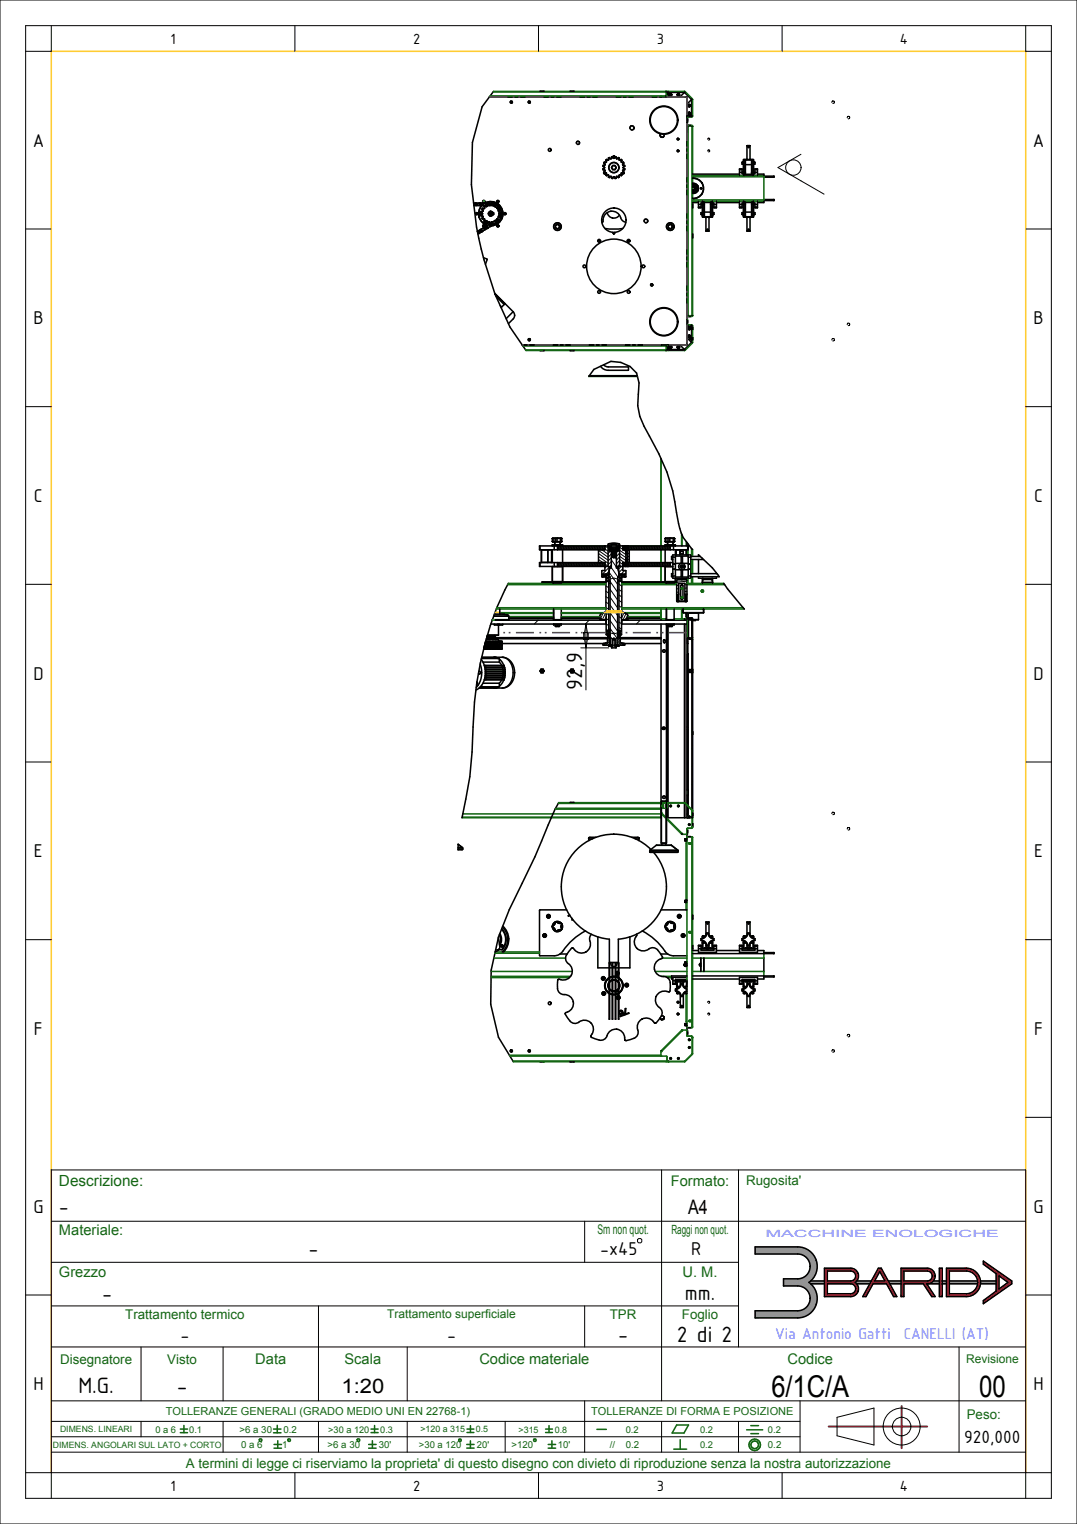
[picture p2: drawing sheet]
<svg xmlns="http://www.w3.org/2000/svg" width="210mm" height="297mm" viewBox="0 0 210 297" stroke-linecap="round" stroke-linejoin="round" font-family="sans-serif">
<defs><g id="words">
<g font-size="5.8">
<text x="150.4" y="272.3">6/1C/A</text>
<text x="190.9" y="272.3">00</text>
</g>
<g font-size="4.7">
<text x="113.5" y="134.5" transform="rotate(-90 113.5 134.5)">92,9</text>
<text x="132" y="261.5">2 di 2</text>
<text x="15.3" y="271.5">M.G.</text>
<text x="34.4" y="271.5">-</text>
</g>
<g font-size="4.4">
<text x="11.5" y="236.3">-</text>
<text x="60.2" y="244.5">-</text>
<text x="19.9" y="253.4">-</text>
<text x="133.6" y="253.4">mm.</text>
<text x="120.5" y="261.4">-</text>
</g>
<g font-size="3.9">
<text x="6.4" y="28.6">A</text>
<text x="201.4" y="28.6">A</text>
<text x="6.5" y="63.2">B</text>
<text x="201.5" y="63.2">B</text>
<text x="6.6" y="97.8">C</text>
<text x="201.6" y="97.8">C</text>
<text x="6.5" y="132.4">D</text>
<text x="201.5" y="132.4">D</text>
<text x="6.6" y="167.1">E</text>
<text x="201.6" y="167.1">E</text>
<text x="6.6" y="201.7">F</text>
<text x="201.6" y="201.7">F</text>
<text x="6.5" y="236.3">G</text>
<text x="134.2" y="236.5">A4</text>
<text x="201.5" y="236.3">G</text>
<text x="117" y="244.5">-x45</text>
<text x="134.7" y="244.5">R</text>
<text x="35.2" y="261.3">-</text>
<text x="87.2" y="261.3">-</text>
<text x="6.5" y="270.9">H</text>
<text x="66.6" y="271.5">1:20</text>
<text x="201.5" y="270.9">H</text>
</g>
<text font-size="3.7" x="188" y="281.2">920,000</text>
<g font-size="3.3" fill="#6673ff">
<text x="151.2" y="261">Via Antonio Gatti</text>
<text x="176.2" y="261">CANELLI (AT)</text>
</g>
<g font-size="3.1">
<text x="33.2" y="8.5">1</text>
<text x="80.6" y="8.5">2</text>
<text x="128.1" y="8.5">3</text>
<text x="175.5" y="8.5">4</text>
<text x="33.2" y="290.5">1</text>
<text x="80.6" y="290.5">2</text>
<text x="128.1" y="290.5">3</text>
<text x="175.5" y="290.5">4</text>
</g>
<text font-size="3" fill="#146614" x="11.5" y="231.2">Descrizione:</text>
<g font-size="2.9" fill="#146614">
<text x="130.8" y="231.1">Formato:</text>
<text x="11.5" y="240.6">Materiale:</text>
<text x="11.5" y="248.9">Grezzo</text>
<text x="133.1" y="248.9">U. M.</text>
<text x="49.8" y="265.9">Data</text>
<text x="67.2" y="265.9">Scala</text>
<text x="93.5" y="265.9">Codice materiale</text>
<text x="153.5" y="265.9">Codice</text>
</g>
<g font-size="2.6" fill="#146614">
<text x="145.5" y="231">Rugosita'</text>
<text x="116.5" y="240.5">Sm non quot.</text>
<text x="24.4" y="257">Trattamento termico</text>
<text x="118.9" y="257">TPR</text>
<text x="133" y="257">Foglio</text>
<text x="11.7" y="265.8">Disegnatore</text>
<text x="32.6" y="265.8">Visto</text>
<text x="188.5" y="276.5">Peso:</text>
<text x="36.3" y="286">A termini di legge ci riserviamo la proprieta' di questo disegno con divieto di riproduzione senza la nostra autorizzazione</text>
</g>
<text font-size="2.5" fill="#146614" x="130.9" y="240.5">Raggi non quot.</text>
<g font-size="2.3" fill="#146614">
<text x="75.5" y="256.9">Trattamento superficiale</text>
<text x="188.4" y="265.7">Revisione</text>
</g>
<g font-size="2.1" fill="#146614">
<text x="32.3" y="275.8">TOLLERANZE GENERALI (GRADO MEDIO UNI EN 22768-1)</text>
<text x="115.3" y="275.8">TOLLERANZE DI FORMA E POSIZIONE</text>
</g>
<text font-size="2" fill="#6673ff" x="149.3" y="241">MACCHINE ENOLOGICHE</text>
<g font-size="1.9" fill="#146614">
<text x="46.7" y="279.2">&gt;6 a 30</text>
<text x="55.3" y="279.2">0.2</text>
<text x="47" y="282.2">0 a 6</text>
<text x="55" y="282.2">1</text>
<text x="63.9" y="282.2">&gt;6 a 30</text>
<text x="73.8" y="282.2">30'</text>
<text x="99.7" y="282.2">&gt;120</text>
<text x="108.7" y="282.2">10'</text>
<text x="118.9" y="282.2">//</text>
<text x="122" y="282.2">0.2</text>
<text x="149.7" y="282.2">0.2</text>
</g>
<g font-size="1.8" fill="#146614">
<text x="30.3" y="279.2">0 a 6</text>
<text x="36.9" y="279.2">0.1</text>
<text x="64" y="279.2">&gt;30 a 120</text>
<text x="74.1" y="279.2">0.3</text>
<text x="122" y="279.2">0.2</text>
<text x="136.5" y="279.2">0.2</text>
<text x="149.7" y="279.2">0.2</text>
<text x="81.7" y="282.2">&gt;30 a 120</text>
<text x="93" y="282.2">20'</text>
<text x="136.5" y="282.2">0.2</text>
</g>
<g font-size="1.7" fill="#146614">
<text x="11.7" y="279.2">DIMENS. LINEARI</text>
<text x="82" y="279.2">&gt;120 a 315</text>
<text x="92.8" y="279.2">0.5</text>
<text x="101.1" y="279.2">&gt;315</text>
<text x="108.2" y="279.2">0.8</text>
<text x="10.3" y="282.2">DIMENS. ANGOLARI SUL LATO + CORTO</text>
</g>
</g></defs>
<path d="M117.8 119.4l.3-.3v.3zM121.2 119.1l.4 .3h-.4z" fill="#000"/>
<g fill="none" stroke="#000" stroke-width=".19">
<path d="M108.7 106.4h.1M108.7 109.6v.1M108.8 106.4v.7M108.8 109.6v.8M108.9 106.4v.7M108.9 109.6v.8M109.1 106.4l-.1 .7M109.1 109.6l-.1 .8M109.2 106.4l-.1 .7M109.2 109.6l-.1 .8M109.3 106.4l-.1 .7M109.3 109.6l-.1 .8"/>
<path d="M109.4 106.4v.7M109.4 109.6v.8M109.5 106.4v.7M109.5 109.6v.8M109.7 106.4l-.1 .7M109.7 109.6l-.1 .8M109.8 106.4l-.1 .7M109.8 109.6l-.1 .8M109.9 106.4l-.1 .7M109.9 109.6l-.1 .8M110 106.4v.7M110 109.6v.8"/>
<path d="M110.1 106.4v.7M110.1 109.6v.8M110.3 106.4l-.1 .7M110.3 109.6l-.1 .8M110.4 106.4l-.1 .7M110.4 109.6l-.1 .8M110.5 106.4l-.1 .7M110.5 109.6l-.1 .8M110.6 106.4v.7M110.6 109.6v.8M110.8 106.4l-.1 .7M110.8 109.6l-.1 .8"/>
<path d="M110.9 106.4l-.1 .7M110.9 109.6l-.1 .8M111 106.4l-.1 .7M111 109.6l-.1 .8M111.1 106.4l-.1 .7M111.1 109.6l-.1 .8M111.2 106.4v.7M111.2 109.6v.8M111.4 106.4l-.1 .7M111.4 109.6l-.1 .8M111.5 106.4l-.1 .7M111.5 109.6l-.1 .8"/>
<path d="M111.6 106.4l-.1 .7M111.6 109.6l-.1 .8M111.7 106.4l-.1 .7M111.7 109.6l-.1 .8M111.8 106.4v.7M111.8 109.6v.8M112 106.4l-.1 .7M112 109.6l-.1 .8M112.1 106.4l-.1 .7M112.1 109.6l-.1 .8M112.2 106.4l-.1 .7M112.2 109.6l-.1 .8"/>
<path d="M112.3 106.4v.7M112.3 109.6v.8M112.4 106.4v.7M112.4 109.6v.8M112.6 106.4l-.1 .7M112.6 109.6l-.1 .8M112.7 106.4l-.1 .7M112.7 109.6l-.1 .8M112.8 106.4l-.1 .7M112.8 109.6l-.1 .8M112.9 106.4v.7M112.9 109.6v.8"/>
<path d="M113 106.4v.7M113 109.6v.8M113.2 106.4l-.1 .7M113.2 109.6l-.1 .8M113.3 106.4l-.1 .7M113.3 109.6l-.1 .8M113.4 106.4l-.1 .7M113.4 109.6l-.1 .8M113.5 106.4v.7M113.5 109.6v.8M113.6 106.4v.7M113.6 109.6v.8"/>
<path d="M113.8 106.4l-.1 .7M113.8 109.6l-.1 .8M113.9 106.4l-.1 .7M113.9 109.6l-.1 .8M114 106.4l-.1 .7M114 109.6l-.1 .8M114.1 106.4v.7M114.1 109.6v.8M114.2 106.4v.7M114.2 109.6v.8M114.4 106.4l-.1 .7M114.4 109.6l-.1 .8"/>
<path d="M114.5 106.4l-.1 .7M114.5 109.6l-.1 .8M114.6 106.4l-.1 .7M114.6 109.6l-.1 .8M114.7 106.4v.7M114.7 109.6v.8M114.9 106.4l-.1 .7M114.9 109.6l-.1 .8M115 106.4l-.1 .7M115 109.6l-.1 .8M115.1 106.4l-.1 .7M115.1 109.6l-.1 .8"/>
<path d="M115.2 106.4l-.1 .7M115.2 109.6l-.1 .8M115.3 106.4v.7M115.3 109.6v.8M115.5 106.4l-.1 .7M115.5 109.6l-.1 .8M115.6 106.4l-.1 .7M115.6 109.6l-.1 .8M115.7 106.4l-.1 .7M115.7 109.6l-.1 .8M115.8 106.4v.7M115.8 109.6v.8"/>
<path d="M115.9 106.4v.7M115.9 109.6v.8M116.1 106.4l-.1 .7M116.1 109.6l-.1 .8M116.2 106.4l-.1 .7M116.2 109.6l-.1 .8M116.3 106.4l-.1 .7M116.3 109.6l-.1 .8M116.4 106.4v.7M116.4 109.6v.8M116.5 106.4v.7M116.5 109.6v.8"/>
<path d="M116.7 106.4l-.1 .7M116.7 109.6l-.1 .8M116.7 107.3l1.9 1.3 .6-.6M116.7 109l.9 .6M116.7 108.4l1.9 1.4M116.7 107.9l1.9 1.3M116.8 106.4l-.1 .7M116.8 109.6l-.1 .8M116.9 106.4l-.1 .7M116.9 109.6l-.1 .8M117 106.4v.7M117 109.6v.8"/>
<path d="M117.1 106.4v.7M117.1 109.6v.8M117.3 106.4l-.1 .7M117.3 109.6l-.1 .8M117.4 106.4l-.1 .7 1.3 .9M117.4 109.6l-.1 .8M117.4 111.2l-.1 .1M117.5 106.4l-.1 .7M117.5 109.6l-.1 .8M117.6 112.1h.1M117.6 119.5l-.6 1.3M117.6 106.4v.7"/>
<path d="M117.6 109.6v.8M117.7 106.4v.7M117.7 109.6v.8M117.8 119.4l.3-.3v.3zM117.9 106.4l-.1 .7M117.9 109.6l-.1 .8M117.9 112.3l.1 .1M117.9 106.9v.2M117.9 110.2v.2M117.9 109.9l.7 .4M117.9 107l.7 .4M118 106.4l.6 .4"/>
<path d="M118 112h.1M118.1 112.1h.1M118.1 119.4l-.7 1.4M118.1 119.1l-.3 .3M118.1 118.4l.6 .4M118.1 117.3l.6 .4M118.1 116.3l.6 .4M118.1 115.2l.6 .4M118.1 114.2l.6 .4M118.1 113.1l.2 .1M118.2 112.1l.1 .1M118.2 119.5l.5 .3"/>
<path d="M118.2 110.4l-.3 .3M118.4 113.3l.3 .2M118.6 106.1h.1M118.6 106.3v.1M118.8 111.5l1.6 2.4M118.8 106l-.1 .3M118.8 111.3l-.6 .6M118.8 110.6l-1.5 1.4M118.8 106.9l-.2 .2M118.9 106.7v.1M118.9 107.3h.1M118.9 107.2l.1 .1"/>
<path d="M118.9 105.9v.6M118.9 113.3l1.5 2.1M119 119.4l1.4 2.1M119 117.9l1.4 2.1M119 116.4l1.4 2.1M119 114.8l1.4 2.2M119 107.1l.2 .2M119.1 107.3l-.5 .6M119.1 105.9l-.1 .9M119.1 107.1l.2 .2M119.2 108.7l-.6 .6M119.2 109.4l-.6 .6"/>
<path d="M119.2 110.1l-.3 .3M119.2 110.6l1.3 1.8M119.2 109.1l1 1.4M119.2 107.6l1 1.4M119.2 107l.1 .1M119.3 106.8l.6 1M119.3 107.1l.6 .9M119.3 105.9v.3M119.4 106.8l.5 .8M119.4 107.1v.1M119.4 108.5l.1 .1M119.4 108.3l.2 .3"/>
<path d="M119.4 108.1l.4 .5M119.4 107.7l.5 .7M119.4 107.5l.5 .7M119.5 105.8l-.1 .4M119.5 106.8l.4 .5M119.6 105.8v.4M119.7 106.8l.4 .5M119.8 105.8v.4M119.8 106.8l.3 .3M120 106.8l.2 .2M120 105.9v.3M120 107.1l.2 .2"/>
<path d="M120.2 105.9l-.1 .3M120.2 107.1l.1 .2M120.3 107.1l.2 .2M120.3 110.7l.3 .4M120.3 105.9v.8M120.4 106.6v.2M120.5 105.9v.6M120.7 106l-.1 .3M120.7 119.1l.5 .3M120.7 118.1l.5 .3M120.7 117l.5 .4M120.7 116l.5 .3"/>
<path d="M120.7 114.9l.5 .4M120.7 113.8l.5 .4M120.8 106.4l-.2 .2M120.8 107.1l-.6 .6M120.8 107.8l-.6 .6M120.8 108.5l-.6 .6M120.8 109.3l-.6 .6M120.8 110l-.4 .4M120.8 110.2l.3 .2-.5 .5M120.8 109l.9 .6v.8M120.8 109.6l.6 .4M120.8 108.4l1.2 .9"/>
<path d="M120.8 107.8l1.2 .9M120.8 107.2l1.2 .9M120.8 106.6l.6 .5M121.1 113.1l.1 .1M121.2 112.1h.1M121.2 119.1l.4 .3h-.4zM121.2 119.1l.4 .3M121.3 112.2l.3 .2M121.3 106.4l.1 .1M121.4 110.8l-.7 .8M121.5 106.4l-.1 .5M121.5 109.6l-.1 .6"/>
<path d="M121.6 106.4l-.1 .7 .5 .4M121.6 109.6l-.1 .8M121.7 119.4l-.5 1.1M121.7 112.2h.1M121.7 106.4v.7M121.8 111.2l-.7 .7M121.9 106.4l-.1 .7M121.9 109.6l-.1 .8M121.9 106.4v.1M122 109.6l-.1 .4M122 106.4l-.1 .7M122 109.5h.3l.3 .1-.1 .7-.2 .1"/>
<path d="M122 111.7l-.2 .2M122.1 119.6l-.6 1.2M122.1 110.4h-.2M122.1 110.3h-.2M122.1 110.2h-.2M122.1 106.6l-.1 .8M122.2 106.6l-.1 1.2M122.3 109h-.3M122.3 106.6l-.1 1.2M122.3 106.4v.1M122.3 108.9l.4 .2M122.3 108.3l.4 .2"/>
<path d="M122.3 107.7l.4 .3M122.4 109l-.4 .1M122.4 107.1l-.1 .7M122.4 109.9l-.4 .1M122.4 109.9h-.4M122.4 109.8l-.4 .1M122.4 109.8h-.4M122.4 109.7l-.4 .1M122.4 109.7h-.4M122.4 109.6l-.4 .1M122.4 109.6h-.4M122.4 109.5l-.4 .1"/>
<path d="M122.4 109.4l-.4 .1M122.4 109.4h-.4M122.4 109.3l-.4 .1M122.4 109.3h-.4M122.4 109.2l-.4 .1M122.4 109.2h-.4M122.4 109.1l-.4 .1M122.4 109.1h-.4M122.4 119.8l-.5 1M122.4 106.4v.7l.3 .3M122.5 109.6l-.1 .4h-.5M122.5 110.3h-.2"/>
<path d="M122.5 110.2l-.2 .1M122.5 110.2h-.2M122.5 110.1l-.6 .1M122.5 110.1h-.6M122.5 110l-.6 .1M122.6 106.4l-.1 .7M122.7 106.4l-.1 .7M122.7 109.6l-.1 .8M122.8 106.4v.7M122.8 109.6v.8M122.9 106.4v.7M122.9 109.6v.8"/>
<path d="M123.1 106.4l-.1 .7M123.1 109.6l-.1 .8M123.2 106.4l-.1 .7M123.2 109.6l-.1 .8M123.3 106.4l-.1 .7M123.3 109.6l-.1 .8M123.4 106.4v.7M123.4 109.6v.8M123.5 106.4v.7M123.5 109.6v.8M123.7 106.4l-.1 .7M123.7 109.6l-.1 .8"/>
<path d="M123.8 106.4l-.1 .7M123.8 109.6l-.1 .8M123.9 106.4l-.1 .7M123.9 109.6l-.1 .8M124 106.4v.7M124 109.6v.8M124.1 106.4v.7M124.1 109.6v.8M124.3 106.4l-.1 .7M124.3 109.6l-.1 .8M124.4 106.4l-.1 .7M124.4 109.6l-.1 .8"/>
<path d="M124.5 106.4l-.1 .7M124.5 109.6l-.1 .8M124.6 106.4v.7M124.6 109.6v.8M124.7 106.4v.7M124.7 109.6v.8M124.9 106.4l-.1 .7M124.9 109.6l-.1 .8M125 106.4l-.1 .7M125 109.6l-.1 .8M125.1 106.4l-.1 .7M125.1 109.6l-.1 .8"/>
<path d="M125.2 106.4v.7M125.2 109.6v.8M125.4 106.4l-.1 .7M125.4 109.6l-.1 .8M125.5 106.4l-.1 .7M125.5 109.6l-.1 .8M125.6 106.4l-.1 .7M125.6 109.6l-.1 .8M125.7 106.4l-.1 .7M125.7 109.6l-.1 .8M125.8 106.4v.7M125.8 109.6v.8"/>
<path d="M126 106.4l-.1 .7M126 109.6l-.1 .8M126.1 106.4l-.1 .7M126.1 109.6l-.1 .8M126.2 106.4l-.1 .7M126.2 109.6l-.1 .8M126.3 106.4v.7M126.3 109.6v.8M126.4 106.4v.7M126.4 109.6v.8M126.6 106.4l-.1 .7M126.6 109.6l-.1 .8"/>
<path d="M126.7 106.4l-.1 .7M126.7 109.6l-.1 .8M126.8 106.4l-.1 .7M126.8 109.6l-.1 .8M126.9 106.4v.7M126.9 109.6v.8M127 106.4v.7M127 109.6v.8M127.2 106.4l-.1 .7M127.2 109.6l-.1 .8M127.3 106.4l-.1 .7M127.3 109.6l-.1 .8"/>
<path d="M127.4 106.4l-.1 .7M127.4 109.6l-.1 .8M127.5 106.4v.7M127.5 109.6v.8M127.6 106.4v.7M127.6 109.6v.8M127.8 106.4l-.1 .7M127.8 109.6l-.1 .8M127.9 106.4l-.1 .7M127.9 109.6l-.1 .8M128 106.4l-.1 .7M128 109.6l-.1 .8"/>
<path d="M128.1 106.4v.7M128.1 109.6v.8M128.2 106.4v.7M128.2 109.6v.8M128.4 106.4l-.1 .7M128.4 109.6l-.1 .8M128.5 106.4l-.1 .7M128.5 109.6l-.1 .8M128.6 106.4l-.1 .7M128.6 109.6l-.1 .8M128.7 106.4v.7M128.7 109.6v.8"/>
<path d="M128.9 106.4l-.1 .7M128.9 109.6l-.1 .8M129 106.4l-.1 .7M129 109.6l-.1 .8M129.1 106.4l-.1 .7M129.1 109.6l-.1 .8M129.2 106.4l-.1 .7M129.2 109.6l-.1 .8M129.3 106.4v.7M129.3 109.6v.8M129.5 106.4l-.1 .7M129.5 109.6l-.1 .8"/>
<path d="M129.6 106.4l-.1 .7M129.6 109.6l-.1 .8M129.7 106.4l-.1 .7M129.7 109.6l-.1 .8M129.8 106.4v.7M129.8 109.6v.8M129.9 106.4v.7M129.9 109.6v.8M130.1 106.4l-.1 .7M130.1 109.6l-.1 .8M130.2 106.4l-.1 .7M130.2 109.6l-.1 .8"/>
<path d="M130.3 106.4l-.1 .7M130.3 109.6l-.1 .8M130.4 106.4v.7M130.4 109.6v.8M130.5 106.4v.7M130.5 109.6v.8M130.7 106.4l-.1 .7M130.7 109.6l-.1 .8M132.3 115.4h-.4M132.3 114.7l-.4 .1M132.3 114.1h-.4M132.8 107.4l-.1 .1"/>
<path d="M133 110.1l-.3 .2M133.1 110.1l-.4 .2M133.1 110.2l-.5 .2M133.2 110.2l-.5 .3M133.2 110.6l-.3 .1M133.2 110.3l-.5 .2M133.2 110.3l-.5 .3M133.2 110.5l-.4 .2M133.2 110.4l-.5 .2M133.8 119.7v.1M133.9 113.3l-2 .1M133.9 115.2l-.4 .1"/>
<path d="M133.9 114.6h-.4M133.9 113.9l-.4 .1M134 119.4v.1M134 119.9h.1M104.9 120.9l-.7 .7M114.9 120.9l-.8 .7M118.2 122.6l.4 .3M118.2 120.2l-.3 .6M118.2 121.6l.5 .3M118.2 120.5l.5 .4M118.2 125.3l-.3 .3M118.3 123.5h.1"/>
<path d="M118.3 123.3l.6 .1M118.3 123.1l.6 .1M118.5 123.9h.1M118.5 124.3l-.1 .1M118.5 122.9h.1M118.6 123.8l-.1 .1M118.6 123.6l.3 .1M118.6 123.8v.1M118.7 123.9v.3M118.7 123.8h.1M118.7 123.8l.1 .4M118.8 123.7l-.1 .1"/>
<path d="M118.8 123h.1M118.9 124.3l-.5 .5M118.9 125.6v.3M118.9 124.6l-.5 .5M118.9 125l-.8 .7M118.9 125.3l-.4 .4M118.9 123.8v.1M118.9 123.7v.1M118.9 124.1l-.1-.4 .1 .5M118.9 124l.6 .7M119 122.5l1.3 1.9M119 120.9l1.4 2.2"/>
<path d="M119 125.7v.2M119.1 125.7h.1M119.1 125.7l.1 .2M119.3 125.7v.2M119.9 125.4l.3 .3M120.1 125.7v.2M120.2 125.7l.1 .2M120.4 125.7v.2M120.4 123.6l.4 .1M120.4 123.4l.5 .1M120.4 123.2l.7 .1M120.4 123h.2"/>
<path d="M120.4 124l.1 .2M120.5 123.7l-.1 .1M120.5 123.8l.1 .4M120.5 123.7v.1M120.5 125.7l.1 .2M120.5 124.3l-.2 .3M120.6 123.8h.1M120.6 123.8l.1 .4M120.7 123.8v.2M120.7 125.8h.1M120.7 122.3l.5 .3M120.7 121.2l.5 .4"/>
<path d="M120.7 120.2l.5 .3M120.7 123l.4 .1M120.8 123.8v.1M120.8 123.8l.1 .1M120.9 124.3l-.6 .6M120.9 124.6l-.6 .6M120.9 124.9l-.6 .7M120.9 125.3l-.4 .4M121.1 123.6l.1 .1M121.3 125.3l-.5 .4M121.5 125.4l-.3 .3M122.4 120.7v.1"/>
<path d="M124.8 120.9l-.7 .7M134 120.3l.2 .2M134 125h.1M134 124.5h.1M134.4 124.5v.1M134.5 124.3l.1 .1M134.7 124.5v.1M134.7 120.4l.1 .1M135 124.2v.1M135 123.8h.1M135 123.3v.1M135 122.9h.1"/>
<path d="M135 122.4v.1M135 122h.1M135 121.5h.1M135 121v.1M135 120.6h.1M135 124.6v.4M135 127.8v.7M135 131.3v.7M135 134.8v.7M135 138.3v.7M134.1 159.3v.1M134.4 159.3v.1"/>
<path d="M134.7 159.3v.1M135 141.8v.7M135 145.3v.7M135 148.8v.7M135 152.3v.7M135 155.8v.7"/>
</g>
<path d="M160.8 247.1h5.1a1.52 1.52 0 0 1 1.4 .9 1.52 1.52 0 0 1-.3 1.7l-1-.1a.97 .97 0 0 0 .8-1 .97 .97 0 0 0-.9-.9h-4.6l-.5 5z" fill="#ff2626"/>
<path d="M160.8 247.1h5.1a1.52 1.52 0 0 1 1.4 .9 1.52 1.52 0 0 1-.3 1.7l-1-.1a.97 .97 0 0 0 .8-1 .97 .97 0 0 0-.9-.9h-4.6l-.5 5z" fill="none" stroke="#ff2626" stroke-width=".19"/>
<path d="M185.1 247.7l3.3-.6a2.77 2.77 0 0 1 2.7 2.1 2.77 2.77 0 0 1-1.3 3.1l-5.3 .4 .6-.6h3.3a2.21 2.21 0 0 0 2.2-2.2 2.21 2.21 0 0 0-2.2-2.2z" fill="#ff2626"/>
<path d="M185.1 247.7l3.3-.6a2.77 2.77 0 0 1 2.7 2.1 2.77 2.77 0 0 1-1.3 3.1l-5.3 .4 .6-.6h3.3a2.21 2.21 0 0 0 2.2-2.2 2.21 2.21 0 0 0-2.2-2.2z" fill="none" stroke="#ff2626" stroke-width=".19"/>
<path d="M175.7 247.1h5.1a1.52 1.52 0 0 1 1.4 1 1.52 1.52 0 0 1-.3 1.6l-5.6 .5-.6 2.5 .6-3.1h4.5a.97 .97 0 0 0 1-.9 .97 .97 0 0 0-1-1h-4.5z" fill="#ff2626"/>
<path d="M175.7 247.1h5.1a1.52 1.52 0 0 1 1.4 1 1.52 1.52 0 0 1-.3 1.6l-5.6 .5-.6 2.5 .6-3.1h4.5a.97 .97 0 0 0 1-.9 .97 .97 0 0 0-1-1h-4.5z" fill="none" stroke="#ff2626" stroke-width=".19"/>
<path d="M161.3 247.7v1.9l5.7 .1-5.7 .5-.5 2.5z" fill="#ff2626"/>
<path d="M161.3 247.7v1.9l5.7 .1-5.7 .5-.5 2.5z" fill="none" stroke="#ff2626" stroke-width=".19"/>
<path d="M176.3 250.2l5.6-.5-.5 .4-.7 .1 1.6 2.5h-.6l-1.7-2.5z" fill="#ff2626"/>
<path d="M176.3 250.2l5.6-.5-.5 .4-.7 .1 1.6 2.5h-.6l-1.7-2.5z" fill="none" stroke="#ff2626" stroke-width=".19"/>
<path d="M161.3 250.2l5.7-.5-.2 .2a1.52 1.52 0 0 1 .1 2.4l-6.1 .4 .5-.6h4.6a.97 .97 0 0 0 .9-.9 .97 .97 0 0 0-.9-1z" fill="#ff2626"/>
<path d="M161.3 250.2l5.7-.5-.2 .2a1.52 1.52 0 0 1 .1 2.4l-6.1 .4 .5-.6h4.6a.97 .97 0 0 0 .9-.9 .97 .97 0 0 0-.9-1z" fill="none" stroke="#ff2626" stroke-width=".19"/>
<path d="M160.8 252.7l6.1-.4-.8 .4z" fill="#ff2626"/>
<path d="M160.8 252.7l6.1-.4-.8 .4z" fill="none" stroke="#ff2626" stroke-width=".19"/>
<path d="M161.3 250.2v1.9l-.5 .6z" fill="#ff2626"/>
<path d="M161.3 250.2v1.9l-.5 .6z" fill="none" stroke="#ff2626" stroke-width=".19"/>
<path d="M171.3 247.1h.5l-1.3 2.5h2.1l.3 .6h-2.7l-1.3 2.5h-.7z" fill="#ff2626"/>
<path d="M171.3 247.1h.5l-1.3 2.5h2.1l.3 .6h-2.7l-1.3 2.5h-.7z" fill="none" stroke="#ff2626" stroke-width=".19"/>
<path d="M171.8 247.1l3.1 5.6h-.7l-1.3-2.5-1.4-2.4z" fill="#ff2626"/>
<path d="M171.8 247.1l3.1 5.6h-.7l-1.3-2.5-1.4-2.4z" fill="none" stroke="#ff2626" stroke-width=".19"/>
<path d="M175.7 247.1l.6 .6v1.9l-.6 3.1z" fill="#ff2626"/>
<path d="M175.7 247.1l.6 .6v1.9l-.6 3.1z" fill="none" stroke="#ff2626" stroke-width=".19"/>
<path d="M176.3 250.2v2.5h-.6z" fill="#ff2626"/>
<path d="M176.3 250.2v2.5h-.6z" fill="none" stroke="#ff2626" stroke-width=".19"/>
<path d="M183.2 247.1h.5v5.6h-.5z" fill="#ff2626"/>
<path d="M183.2 247.1h.5v5.6h-.5z" fill="none" stroke="#ff2626" stroke-width=".19"/>
<path d="M184.5 252.7l5.3-.4-1 .4z" fill="#ff2626"/>
<path d="M184.5 252.7l5.3-.4-1 .4z" fill="none" stroke="#ff2626" stroke-width=".19"/>
<path d="M184.5 247.1l.6 .6v4.4l-.6 .6z" fill="#ff2626"/>
<path d="M184.5 247.1l.6 .6v4.4l-.6 .6z" fill="none" stroke="#ff2626" stroke-width=".19"/>
<path d="M184.5 247.1h3.9l-3.3 .6z" fill="#ff2626"/>
<path d="M184.5 247.1h3.9l-3.3 .6z" fill="none" stroke="#ff2626" stroke-width=".19"/>
<path d="M191.7 245.8l5.6 3.8v.6l-2.5 1 1.7-1.3-1.7-1.3-.6 3v-3.4l-2.5-1.8z" fill="#ff2626"/>
<path d="M191.7 245.8l5.6 3.8v.6l-2.5 1 1.7-1.3-1.7-1.3-.6 3v-3.4l-2.5-1.8z" fill="none" stroke="#ff2626" stroke-width=".19"/>
<path d="M194.8 248.6v2.6l2.5-1-5.6 3.9v-.6l2.5-1.9z" fill="#ff2626"/>
<path d="M194.8 248.6v2.6l2.5-1-5.6 3.9v-.6l2.5-1.9z" fill="none" stroke="#ff2626" stroke-width=".19"/>
<path d="M147.2 243h8.3a3.8 3.8 0 0 1 3.5 2.2 3.8 3.8 0 0 1-.6 4.1l-2.5-.1a2.42 2.42 0 0 0 2.1-2.6 2.42 2.42 0 0 0-2.5-2.2h-8.3z" fill="#949499"/>
<path d="M147.2 243h8.3a3.8 3.8 0 0 1 3.5 2.2 3.8 3.8 0 0 1-.6 4.1l-2.5-.1a2.42 2.42 0 0 0 2.1-2.6 2.42 2.42 0 0 0-2.5-2.2h-8.3z" fill="none" stroke="#949499" stroke-width=".19"/>
<path d="M152.8 249.2l5.6 .1-5.6 1.3z" fill="#949499"/>
<path d="M152.8 249.2l5.6 .1-5.6 1.3z" fill="none" stroke="#949499" stroke-width=".19"/>
<path d="M166.8 249.9l.3-.3h2.8l-.3 .6h-2.5z" fill="#949499"/>
<path d="M166.8 249.9l.3-.3h2.8l-.3 .6h-2.5z" fill="none" stroke="#949499" stroke-width=".19"/>
<path d="M157.7 249.9l.4-.3h2.7v.6h-2.7z" fill="#949499"/>
<path d="M157.7 249.9l.4-.3h2.7v.6h-2.7z" fill="none" stroke="#949499" stroke-width=".19"/>
<path d="M181.2 250.1l.8-.5h1.2v.6z" fill="#949499"/>
<path d="M181.2 250.1l.8-.5h1.2v.6z" fill="none" stroke="#949499" stroke-width=".19"/>
<path d="M191.2 249.6h3v.6h-3z" fill="#949499"/>
<path d="M191.2 249.6h3v.6h-3z" fill="none" stroke="#949499" stroke-width=".19"/>
<path d="M173.2 249.6h2.5v.6h-2.2z" fill="#949499"/>
<path d="M173.2 249.6h2.5v.6h-2.2z" fill="none" stroke="#949499" stroke-width=".19"/>
<path d="M180.8 250.2h2.4z" fill="#949499"/>
<path d="M180.8 250.2h2.4z" fill="none" stroke="#949499" stroke-width=".19"/>
<path d="M183.7 249.6h.8v.6h-.8z" fill="#949499"/>
<path d="M183.7 249.6h.8v.6h-.8z" fill="none" stroke="#949499" stroke-width=".19"/>
<path d="M185.1 249.6h5.5v.5l-5.5 .1z" fill="#949499"/>
<path d="M185.1 249.6h5.5v.5l-5.5 .1z" fill="none" stroke="#949499" stroke-width=".19"/>
<path d="M147.2 255.4h8.3a2.42 2.42 0 0 0 2.5-2.4 2.42 2.42 0 0 0-2.5-2.4h-2.7l5.6-1.3-.7 .6a3.8 3.8 0 0 1 .5 5.9l-11 1z" fill="#949499"/>
<path d="M147.2 255.4h8.3a2.42 2.42 0 0 0 2.5-2.4 2.42 2.42 0 0 0-2.5-2.4h-2.7l5.6-1.3-.7 .6a3.8 3.8 0 0 1 .5 5.9l-11 1z" fill="none" stroke="#949499" stroke-width=".19"/>
<path d="M147.2 256.8l11-1-.8 .6-1.4 .4z" fill="#949499"/>
<path d="M147.2 256.8l11-1-.8 .6-1.4 .4z" fill="none" stroke="#949499" stroke-width=".19"/>
<g fill="none" stroke="#146614" stroke-width=".3">
<path d="M95.5 18.8h34.4l.1-.8 .2-.2h3.3l1.5 1.6v3.2l-.2 .2h-.7l-.1 1.2M95.6 18.7h34.3M96.1 17.9h33.8M96.2 17.8h33.7M129.8 17.8l.1 .1M129.9 17.8l.1 .1M129.9 18.7h.1M129.9 17.8l.1 .2M129.9 18.7l-.1 .1M129.9 17.9v.8M130 17.9v.8M130 18h.1"/>
<path d="M130 17.9h.1M130 17.9v.1M130 18.6l-.1 .2M130 18.9h.1M133.9 22.8h.1M134.1 24.5h.8M134.1 24.6h.1M134.2 24.6l-.2 .1M134.2 24.5l-.2 .2 .1 36.8M134.2 24.6v36.9M134.2 24.6h.7M134.2 24.5h.1"/>
<path d="M134.9 24.5l.1 .1M134.9 24.5h.1M134.9 24.5h-.9v1.2M134.9 24.6l.1 .1M134.9 24.5l.1 .2M134.9 24.6v36.9M135 24.5h.1M135 24.5v.1M135 24.7h.1M135 24.6v36.9M135 34.2h13.9v5h-13.9M135 39h13.9"/>
<path d="M135 34.5h13.9M102 67.4h27.9M102.5 68.2h27.4M102.6 68.3h27.3M114.8 73.4h9.5M129.8 67.3l.1 .1M129.9 67.3l.1 .1M129.9 67.4h.1M129.9 68.2l-.1 .1M129.9 67.4v.8M130 67.4v.8l-.1 .1M130 68.2h.1"/>
<path d="M130 67.5h.1M130 68.2l-.1 .1M130 67.2h.1M133.9 63.3h.1M134 60.5v1.2h.9M134 61.4l.2 .1M134 62.2l.1 1.1h.7l.2 .2v3.2l-1.5 1.6h-3.3l-.2-.2-.1-.8h-28M134.1 61.5l.1 .1M134.1 61.6v.1M134.1 61.5h.1M134.2 61.5h.7M134.2 61.6v.1"/>
<path d="M134.9 61.6v.1M135 61.6h-.1M135 61.6h.1M135 61.5h-.1M135 61.5v.1M135 61.4v.1M135 61.5l-.1 .2M135 61.5l-.1 .1h-.8M128.9 89.3v17.1M96.8 118.7h21.3M96.9 118.4h21.2M97.4 119.5h10.5"/>
<path d="M97.4 119.4h10.5M99 113.9h19.1M99.1 113.7h19M109.4 119.5h8M109.4 119.4h8.4M121.2 118.7h23.9M121.2 118.4h23.7M121.2 113.9h10.7M121.2 113.7h10.7M121.6 119.4h7.2l-.1 .8h-6.3M122 119.5h6.8M128.9 118.7v1.9h1"/>
<path d="M128.9 107.1v2.5M128.9 110.4v3M128.9 113.5v.2M132.9 104v2.4M132.9 112.7v.3M132.9 118.7v1.9M133 104.3v2.1M133 112.7v.3M133 118.7v1.9M133.8 105.5v.9M133.8 107.1v.1M133.8 112.7v.3"/>
<path d="M133.9 113.9h7.4M133.9 113.7h7.2M134 105.9v.5M134 107.1v1M134 112.7v1M134 119.4v.1M134.1 106v.4M134.1 107.1v1M134.1 112.7v1M134.1 119.4v1M134.8 106.9v1.5M134.8 109v2.8"/>
<path d="M134.8 112.4v1.3M135 107.1v1.3M135 109v2.8M135 112.4v1.3M99.2 120.2h8.7M109.4 120.2h7.6M128.8 120.4h.1M133.8 120.2v.4h-2.4M134 120.5v4M134 125.4v2.1M134.1 120.5v3.8M134.1 124.4v.1"/>
<path d="M134.1 127.5h.1M134.8 124.4v.1M135 124.3v.3M90.1 159.4h38.8M90.1 159.2h38.8M90.2 158.6h38.7M108.9 156.6h21.1M108.9 156.4h21M128.8 157.5v.2h-20.6M128.9 158.4l.1 .1M128.9 158.6l4 4M129 158.5l-.1 .1"/>
<path d="M129 158.5l4 3.9M129 157.5l-.1 .2v.9M129.6 141.8v.3M129.9 156.4l.1 .2M130 156.6v.8M130.1 156.7l.1-.2h3.3l1.4 1.4v3.3l-.1 .2M130.1 157.4l-.2 .1h-21.6M130.4 156.4v.1M133.5 156.4h-3.3l-.2 .2M133.5 156.4l.1 .1M133.5 156.4v.1M133.6 156.5h-.1"/>
<path d="M133.6 156.5l1.4 1.4M134 159.3l.2 .1M134 154v.9M134.1 154v.9M134.9 159.4h.1M134.9 158h.1M135 157.9v.1M135 157.9h-.1M135 158v3.2l-.2 .2h-.8M133 162.4l.1 .2M133 162.4l-.1 .2M133.8 175.9v1.4"/>
<path d="M133.9 164.3h-.1v11.2M133.9 163.1h1M134 163.1v37.2M134.1 161.4l-.1 1.2M134.1 161.4l-.2 .1v1l-1 .1M134.9 163.1l.1 .1M134.9 163.1v37.2M134.9 161.1h.1M135 163.2v36.9M95.8 190.5h15.2M95.8 190.3h15.4M95.8 189.3h15.8"/>
<path d="M96.3 186.7h14M96.5 185.8h8.7M96.6 185.5h8.6M127.8 189.3h6.1M129 190.3h1.9M129.1 186.7h4.8M130.1 190.5h.8M133.8 193.6v5.5h.1M135 189.3h13.9v.9M148.9 185.8v.9h-13.9M99.3 205.6h29.5v.2M99.4 205.8h30.5l.2 .2"/>
<path d="M100 206.8h30M100.1 206.9h29.8M128.9 204.9h.1M128.9 204.8v.9l.1 .1M128.9 204.8l.1 .1M129 204.9h-.1M130 206.8l-.1 .1M130 206.7l.2 .2h3.3M130 205.9v.9M130.4 206.8v.1M132.9 200.8h1l.1 1.1M132.9 200.8l.1 .1"/>
<path d="M132.9 200.8l-4 4M133 200.9l-4 4M133 200.8h.1M133 200.8v.1M133.1 200.7l-.1 .1M133.5 206.8v.1M133.5 206.8l.1 .1M133.6 206.9h-.1M133.9 200.3h1M134 201.9h.8l.1 .2v3.2M134 201.9h.8l.2 .2v3.2M134 200.8l.1 1.1"/>
<path d="M134.9 205.4l.1 .1M134.9 205.3h.1M134.9 205.3l-1.4 1.5h-3.3l-.1-.1M134.9 202.3h.1M135 205.5l-1.4 1.4M135 200.1l-.1 .2M135 205.3v.2M35.2 278.5h1.4M35.2 279.2h1.4M35.9 277.8v1.4M53.3 278.5h1.5M53.3 279.2h1.5"/>
<path d="M54.1 277.8v1.4M72.3 278.5h1.4M72.3 279.2h1.4M73 277.8v1.4M91.1 278.5h1.3M91.1 279.2h1.3M91.7 277.8v1.4M106.4 278.5h1.3M106.4 279.2h1.3M107.1 277.8v1.4M116.4 278.6h1.8M131.9 277.7h2.3l-.8 1.6h-2.3z"/>
<path d="M145.6 278.6h3.1M146.4 279.4h1.5M146.4 277.8h1.5M50.6 280.5l.3-.1 .2 .4-.4 .1zM53.4 281.5h1.5M53.4 282.2h1.5M54.2 280.8v1.4M56.1 280.5l.4-.1 .1 .4-.3 .1zM69.7 280.5l.3-.1 .1 .4-.3 .1zM71.9 281.5h1.4M71.9 282.2h1.4M72.6 280.8v1.4"/>
<path d="M89.6 280.4l.3 .2-.1 .3-.4-.1zM91 281.5h1.4M91 282.2h1.4M91.7 280.8v1.4M104.1 280.5l.3-.1 .1 .4-.3 .1zM106.9 281.5h1.4M106.9 282.2h1.4M107.6 280.8v1.4M131.4 282.4h2.5M132.6 280.6v1.8"/>
<circle cx="147.2" cy="281.6" r=".75"/>
<circle cx="147.2" cy="281.6" r="1.11"/>
</g>
<g fill="none" stroke="#000" stroke-width=".19">
<path d="M0 0h210v297h-210zM5 5h200v287h-200zM10 5v5h-5M57.5 5v5M99.5 20l.1-.3h.3v.3l-.3 .1M103 20l.1-.3h.3v.3l-.3 .1M105 5v5M152.5 5v5M162.2 20l.1-.3h.3l.1 .3-.3 .1M200 5v5h5M94.1 39.3l.1-.2h.3v.3l-.2 .1M96.9 39.3l.1-.2h.2v.3l-.2 .1"/>
<path d="M112.4 27.9a.35 .35 0 0 1 .3-.4 .35 .35 0 0 1 .3 .4 .35 .35 0 0 1-.4 .3M122.8 25a.45 .45 0 0 1 .4-.5 .45 .45 0 0 1 .5 .5 .45 .45 0 0 1-.6 .4M128.8 26.1l-.1 .4M129.5 26.2l-.1 .4-.4 .2M132 27.2l.1-.3 .2 .1 .1 .2-.3 .1M132 29.5l.1-.3 .2 .1 .1 .2-.3 .1M135 36.4h.2l.3 .3v.2l-.4 .1M136.8 36.6l-.1 .2M136.8 36.6l-.2 .1M136.8 36.6v.2l-.1 .1M136.8 36.6h-.2v.1M138 27.2l.1-.3 .2 .1 .1 .2-.3 .1"/>
<path d="M138 29.5l.1-.3 .2 .1 .1 .2-.3 .1M156.2 30.1l-4.5 2.6 9 5.1M165.2 23l.1-.3h.3l.1 .3-.3 .1M5 44.6h5M92.8 41.7v-.2h.3v.2l-.2 .1M94.1 44.1l.1-.2h.3v.2l-.2 .1M95.5 41.7l.1-.2h.2l.1 .2-.3 .1M96.2 41.5v.2M96.9 44.1l.1-.2h.2v.2l-.2 .1M98.3 41.7v-.2h.3v.2l-.2 .1M125.6 43.2a.4 .4 0 0 1 .3-.5 .4 .4 0 0 1 .4 .4 .4 .4 0 0 1-.5 .3M126.8 55.6l.1-.3 .3 .1 .1 .3-.3 .1"/>
<path d="M200 44.6h5M5 79.3h5M103 66.3l.1-.3h.3v.3l-.3 .1M162.2 66.3l.1-.3h.3l.1 .3-.3 .1M165.2 63.3l.1-.3h.3l.1 .3-.3 .1M200 79.3h5M5 113.9h5M119.5 107.3v1.3M119.9 107.3v1.3M122 108.6v1.3M122 106.9v1.2M122 106.9v.9"/>
<path d="M122 109v.9M122.4 106.9v1.2M122.4 108.6l-.1 1.3M132.8 116.5v-.2h.3v.2l-.2 .1M132.8 114.7v-.2h.3v.3l-.2 .1M200 113.9h5M95.2 124.4v.1M96.2 124.4v.1M113.3 126.3h5.4M113.8 123.3h1l-.5 3zM114.3 121.6l.5 3h-1zM114.3 121.6v12.9"/>
<path d="M119 123.6v.7M119.4 124.6v.1M119.5 124.7v1.1M119.9 124.7v1.1M119.9 124.6v.1M120.4 123.6v.7M5 148.5h5M129 156.1v8.2M129.9 156.1v8.2M162.2 158.6l.1-.3h.3l.1 .3-.3 .2M200 148.5h5M165.2 161.6l.1-.3h.3l.1 .3-.3 .2"/>
<path d="M5 183.1h5M97.7 184.4l.1-.2h.2v.2l-.2 .1M129 197.9a.45 .45 0 0 1 .5 .5 .45 .45 0 0 1-.5 .4M132 197.7l.1-.3 .2 .1 .1 .2-.3 .1M132 195.4l.1-.3 .2 .1 .1 .2-.3 .1M138 197.7l.1-.3 .2 .1 .1 .2-.3 .1M138 195.4l.1-.3 .2 .1 .1 .2-.3 .1M200 183.1h5M99.5 204.9l.1-.3h.3v.3l-.3 .2M103 204.9l.1-.3h.3v.3l-.3 .2M162.2 204.9l.1-.3h.3l.1 .3-.3 .2M165.2 201.9l.1-.3h.3l.1 .3-.3 .2"/>
<path d="M200 217.8h5M10 238h190M114 238v8M129 228v45M144 228v34.5M5 252.4h5M10 254.5h134M10 246h134M62.1 254.5v18.5M114 254.5v8M124.5 241.4h.4l.2 .2v.4l-.2 .2h-.4l-.2-.2v-.4zM200 252.4h5"/>
<path d="M10 277h146M10 273h190M10 262.5h190M27.5 262.5v10.5M27.5 277v3M43.5 262.5v10.5M43.5 277v6M62.1 277v6M79.4 262.5v10.5M79.4 277v6M98.5 277v6M114 273v10"/>
<path d="M129 277v6M144 277v6M156 273v10M163.2 276.2l7.2-1.8v7.2l-7.2-1.8zM187 262.5v20.5M5 287h200M10 292v-64h190v64M10 283h190M10 280h146M57.5 287v5M105 287v5M152.5 287v5"/>
<circle cx="154.7" cy="32.7" r="1.5"/>
<circle cx="175.8" cy="278" r="3.6"/>
<circle cx="175.8" cy="278" r="1.8"/>
</g>
<path d="M161.6 278h19.2M175.8 274v8.2" fill="none" stroke="#661414" stroke-width=".38"/>
<g fill="none" stroke="#000" stroke-width=".3">
<path d="M95.4 18.9h38.5v48.3h-32.1M95.4 18.9h33.4M96.2 17.8l-2.2 3-1.9 7a65.6 65.6 0 0 0 2.3 22.8l2.1 6.7 2.9 6.4 3.2 4.6M105.3 17.8h.1M105.3 17.8h.8M105.5 17.8h.1M105.9 17.8h.1M106.1 17.8h.1M111.2 17.8h.1M111.2 17.8h.7M111.4 17.8h.1M111.7 17.8h.1"/>
<path d="M111.9 17.8h.1M128.8 18.8v.1M128.9 18.8v.1M129 18.8v.1M129.9 17.8h.1M129.9 17.9h.1M130 18.7h.1M130 18.7l-.1 .1M130 18.6v.1M130 18.7l.1 .1-.2 .1 .1-.2M130 18h.1M130.1 18.8h.1"/>
<path d="M130.1 18v.9M130.2 17.9l-.1 .1M130.2 17.9h3.3l1.4 1.4v3.3M130.2 17.8v.1M130.4 17.9l.1 1M130.4 18h3.1M130.5 18.5l.1 .2M130.5 18.5h.1M130.6 18.2l-.1 .3M130.6 18.2l.1 .1M130.6 18.7h.3M130.6 18.2h.3"/>
<path d="M130.7 18.6l-.1 .1M130.8 18.6l.1 .1M130.9 18.2l-.1 .1M130.9 18.2l.1 .3M130.9 18.5h.1M131 18.5l-.1 .2M132 18.5l.1 .2M132 18.5h.1M132.1 18.2l-.1 .3M132.1 18.2l.1 .1M132.1 18.7h.3M132.1 18.2h.3"/>
<path d="M132.2 18.6l-.1 .1M132.3 18.6l.1 .1M132.4 18.2l-.1 .1M132.4 18.2l.1 .3M132.4 18.5h.1M132.5 18.5l-.1 .2M132.7 18.8l-.1 .1M133.5 17.8v.2M133.5 18l1.3 1.4M133.6 17.9l-1 1M134.8 19.4v3.1M134.8 19.4h.2"/>
<path d="M135 19.2l-1.1 1.2M92.4 39.6l-.1-.1a.29 .29 0 0 1 .2 .3 .29 .29 0 0 1-.1 .3h.3M92.4 39.6h.3M92.7 39.6h.5a.34 .34 0 0 1 .5 0 .34 .34 0 0 1 0 .5 .34 .34 0 0 1-.5-.1h-.5zM93.6 39.7v.2h-.1M93.7 39.6h-.3M93.7 39.6h.3M94.5 39.6a2.38 2.38 0 0 1 2.7 .2 2.38 2.38 0 0 1 .8 2.6M94.5 39.6a2.35 2.35 0 0 1 2.7 .2 2.35 2.35 0 0 1 .7 2.6M94.6 39.6l-.6-.1-.1 .2v.3M94.6 39.6a.3 .3 0 0 1 .5 .2 .3 .3 0 0 1-.5 .3M94.9 39.7v.2h-.2"/>
<path d="M94.9 39.6h-.3M95 39.6h.3M95.2 39.6h.5a.34 .34 0 0 1 .5 0 .34 .34 0 0 1 0 .5 .34 .34 0 0 1-.5-.1h-.5zM95.9 39.6a.35 .35 0 0 1 .3-.1 .35 .35 0 0 1 .3 .2l.1 .1M96 39.7v.2l.2-.1M96.4 39.9l.3-.1 .3 .3a.34 .34 0 0 1 .5 .2 .34 .34 0 0 1-.3 .4 .34 .34 0 0 1-.4-.3l-.4-.1zM96.4 39.7l.5-.1 .1 .4M96.5 39.7h.3l.2 .3M96.6 39.8h.1M96.6 39.8l.2 .1M117.6 32.9v.2M117.6 32.2v.2"/>
<path d="M117.8 32.8v.3M117.8 33.5l.1 .2M117.8 32.2v.3M117.9 31.6l-.1 .2M117.9 33.4l.1 .3M118 31.6l-.1 .3M118.1 31.2l.2-.1 .3 .1v-.4l.2-.1 .3 .3 .2-.4 .2-.1 .1 .3 .3-.3 .2 .1 .1 .4 .4-.3 .2 .1-.1 .4 .4-.1 .2 .1-.2 .4h.5l.1 .2-.3 .3 .4 .1v.2l-.3 .2 .3 .3v.2l-.4 .1 .3 .3-.1 .2h-.5l.2 .4-.2 .1-.4-.1 .1 .4-.2 .1-.4-.2-.1 .4h-.2l-.1-.3-.3 .3h-.2l-.2-.4-.3 .2-.2-.1v-.4l-.3 .1-.2-.1 .1-.4h-.4l-.1-.2 .3-.3-.4-.1v-.2l.3-.2-.3-.3v-.2l.4-.1-.3-.3 .1-.2 .5-.1zM118.1 34.1l.2 .1M118.2 33.9l.2 .2M118.3 31.1l-.2 .2M118.4 31.2l-.2 .2M118.6 34.5l.2 .1"/>
<path d="M118.7 34.3l.3 .2M118.8 30.7l-.2 .1M119 30.9l-.3 .1M119.2 34.5l.4 .1M119.3 34.7l.2 .1M119.5 32.3h.4l.3 .4-.3 .4h-.4l-.3-.4zM119.5 30.6h-.2M119.6 30.7l-.4 .1M119.6 30.7v.1M119.6 30.7h.2M119.6 30.8h.2M119.8 30.7v.1"/>
<path d="M119.8 30.7l.4 .1M119.9 30.6h.2M120.1 34.7l-.2 .1M120.2 34.5l-.4 .1M120.4 30.9l.3 .1M120.5 30.7l.3 .1M120.7 34.3l-.3 .2M120.8 34.5l-.3 .1M120.9 31.2l.3 .2M121.1 31.1l.2 .2M121.2 33.9l-.3 .2M121.3 34.1l-.2 .1"/>
<path d="M121.3 31.6l.2 .3M121.5 33.4l-.2 .3M121.5 31.6l.1 .2M121.6 32.2v.3M121.6 33.5l-.1 .2M121.6 32.8v.3M121.8 32.2v.2M121.8 32.9v.2M133.9 22.4l1 .1M133.9 25.7h.1M133.9 24.5h.2M133.9 24.5h.1"/>
<path d="M133.9 24h.1M133.9 23.9h.1M133.9 22.7h.9M134 22.7v.1M134 25.3h.1M134 25.2h.1M134 24.9h.1M134 24.8h.1M134 24.5l.1 .2M134 24.6h.1M134 23.6h.1M134 23.4h.1"/>
<path d="M134 23.2h.1M134.1 20.2h-.2M134.1 23.2v.4M134.1 24.5h.1M134.1 22.8h-.1v.1M134.2 24.5l-.1 .1M134.2 20.5v.2M134.2 22v.2M134.2 22.2l.2 .2M134.2 22h.1M134.2 20.7l.2 .2M134.2 20.5h.1"/>
<path d="M134.2 20.7h.1M134.2 22.2h.1M134.4 20.3l-.2 .2M134.4 21.8l-.2 .2M134.4 20.3v.1M134.4 20.8v.1M134.4 21.8v.1M134.4 22.3v.1M134.4 21.8l.2 .2M134.4 20.3l.2 .2M134.4 24.4v.1M134.5 22.2h.1"/>
<path d="M134.5 20.7h.1M134.6 20.5h-.1M134.6 20.7l-.2 .2M134.6 22h-.1M134.6 22.2l-.2 .2M134.6 20.5v.2M134.6 22v.2M134.7 24.5h-.6M134.8 22.7v.1M134.9 24.5l.1 .1M134.9 22.6l-.1 .1M134.9 22.6h.1"/>
<path d="M135 24.7h.1M135 36.5h.2l.3 .2-.3 .3-.2-.1M135 36.4a.38 .38 0 0 1 .6 .3 .38 .38 0 0 1-.6 .4M135 36.1a.63 .63 0 0 1 .8 .6 .63 .63 0 0 1-.8 .6M135 35.9a.8 .8 0 0 1 1 .8 .8 .8 0 0 1-1 .8M135 36.4a.33 .33 0 0 1 .5 .3 .33 .33 0 0 1-.5 .3M135 34.7a2 2 0 0 1 1.9 1M135 34.8a1.95 1.95 0 0 1 1.9 .9M135 35.7a1 1 0 0 1 1.2 1 1 1 0 0 1-1.2 1M135 35.8a.95 .95 0 0 1 1.1 .9 .95 .95 0 0 1-1.1 .9M135 39.8v.7M135 39.9h.1"/>
<path d="M136.2 39.2v1.3h.5v-1h.2M136.2 39.8h.5M136.7 39.9h.2M136.9 37.7a1.95 1.95 0 0 1-1.9 1M136.9 35.7a1.95 1.95 0 0 1 0 2M136.9 37.8a2 2 0 0 1-1.9 .9M136.9 35.7a2 2 0 0 1 0 2.1M136.9 39.8h.4h-.6M136.9 39.2l.1 3.1M137 39.2v3.1M137.2 39.4v2.9l.1-.1M137.2 39.4h1.4"/>
<path d="M137.2 39.4l.1 .1M137.3 39.5h1.2M137.3 39.5v2.7M138.5 39.5v2.7M138.6 39.4v2.9l-.1-.1M138.6 39.4l-.1 .1M138.8 39.2v3.1M138.9 39.8h-.4h.7M138.9 39.2l-.1 3.1M138.9 39.9h.3M139.2 39.8h.5M139.7 39.2v1.3h-.5v-1h-.3"/>
<path d="M144.2 39.2v1.3h.5v-1h.2M144.2 39.8h.5M144.2 33.6h.5M144.2 33.1h.5M144.7 39.9h.2M144.7 33.6h.2M144.7 33.5h.2M144.7 31.6v.4M144.7 31.6l.1 .1M144.7 32h.2M144.8 31.6h-.1M144.8 31.6v.1"/>
<path d="M144.8 31.7v.2M144.8 31.9l-.1 .1M144.8 31.9h.1M144.9 31.6l-.1 .1M144.9 39.8h.4h-.6M144.9 39.2l.1 3.1M144.9 33.9h-.2v-1h-.5v1.3M144.9 31.6h-.1M145 33.6l.3 .1zM145 31.1l-.1 3.1M145 31.1h1.8M145 31.1v3.1"/>
<path d="M145 39.2v3.1M145.2 39.4v2.9l.1-.1M145.2 39.4h1.4M145.2 34.1h1.4M145.2 39.4l.1 .1M145.3 31.2l-.1-.1v3M145.3 39.5h1.2M145.3 34l-.1 .1M145.3 34h1.2M145.3 32.1h1.2M145.3 31.2h1.2M145.3 31.2v2.8"/>
<path d="M145.3 39.5v2.7M145.6 28.4v2.7M145.6 28.4h.6M145.6 31v.1M146.2 31l.1 .1M146.2 28.4v2.7M146.5 31.2l.1-.1v3M146.5 31.2v2.8M146.5 39.5v2.7M146.5 34l.1 .1M146.6 33.6l.3 .1zM146.6 39.4v2.9l-.1-.1"/>
<path d="M146.6 39.4l-.1 .1M146.8 31.1l.1 3.1M146.8 31.1v3.1M146.8 39.2v3.1M146.9 31.6h.2M146.9 39.8h-.4h.7M146.9 39.2l-.1 3.1M146.9 33.9h.3v-1h.5v1.3M146.9 39.9h.3M146.9 33.6h.3M146.9 33.5h.3M146.9 31.6l.2 .1"/>
<path d="M147.1 31.9l.1 .1M147.1 31.9h-.2M147.1 31.7v.2M147.1 31.6h.1M147.1 31.6v.1M147.2 32h-.3M147.2 31.6v.4M147.2 31.6l-.1 .1M147.2 39.8h.5M147.2 33.6h.5M147.2 33.1h.5M147.7 39.2v1.3h-.5v-1h-.3"/>
<path d="M148.9 34.3h2v.2h-2M148.9 38.9h2v.2h-2M150.8 34.3v.2M150.8 38.9v.2M93.1 45.1h.1M93.1 45.1a.3 .3 0 0 1 .4-.1 .3 .3 0 0 1 .1 .4 .3 .3 0 0 1-.3 .1l-.1 .1M93.6 41.5l.3 .1-.1 .2-.3-.2zM93.6 44.8l-.2 .1M93.7 44.7l.4-.1a.34 .34 0 0 1 .4-.3 .34 .34 0 0 1 .2 .4 .34 .34 0 0 1-.4 .2 .33 .33 0 0 1-.5 .3 .33 .33 0 0 1-.1-.5zM93.7 40.1h.3a2.32 2.32 0 0 0 1.1 3.8M93.8 41.4l.3 .2-.3 .3M93.8 41.9v.2l.4 .1-.2 .3"/>
<path d="M93.8 41.4l-.4 .2 .4 .3M93.8 41.3h-.2l-.2 .3 .2 .3 .2 .1M93.8 41.9v.2M93.8 41.2v.2M93.9 44.8l-.1 .1 .1 .1M93.9 41.5v.3M93.9 40l.7 .1M94 40a2.37 2.37 0 0 0 1.1 3.9M94 42.5l.1 .2h.4l-.1 .4M94 42.5l.1 .2M94 41.5v.6M94 41.2v.3"/>
<path d="M94.1 40.6l-.1 .2M94.1 42.4l.2 .3M94.2 45l-.6 .4M94.3 50.2l.7 .4-.3 .9M94.3 40.6l-.2 .3M94.4 43.1l.1 .1M94.4 43l.2 .2M94.4 40l.1 .1M94.5 42.9l.2 .2M94.5 43.1l-.1 .4 .1 .2 .4-.1 .1-.1M94.5 43.2l.1 .4 .4-.2M94.6 40.1l-.2 .2"/>
<path d="M94.6 40v.1M94.6 43.2h.2v.3h-.2zM94.7 43.1l.6 .2M94.7 44.1l-.3 .2M94.7 40.2l-.2 .2M94.7 43.1l.3 .1M94.8 43l.1 .1v.3M94.8 43l-.3 .2M94.9 40.1l-.2 .1M94.9 43.4l.2 .1M94.9 43.4l.3 .1M95 40.1l-.1 .2-.4-.2-.1 .1 .1 .4h-.4l-.1 .2 .2 .3-.4 .1v.2"/>
<path d="M95 40.1l-.3 .1M95 40.1h.3M95 44.1l-.1 .1 .1 .1M95 44.5l-.3 .2M95.1 40l-.1 .1M95.1 43.5l.3-.3 .2 .4M95.2 44.4l-.2 .1M95.5 43.4h.3M95.6 43.5h.1M95.8 43.4l-.3 .2M95.8 43.9l-.6 .5M95.8 43.9l-.2-.3-.5 .3a.32 .32 0 0 0-.4 .1 .32 .32 0 0 0 .1 .4 .32 .32 0 0 0 .4 0"/>
<path d="M96 43.5l-.1 .1 .1 .1M96.1 43.3l.1-.1a.34 .34 0 0 1 .4-.3 .34 .34 0 0 1 .3 .5 .34 .34 0 0 1-.5 .2l-.1 .1M96.1 43.3a.3 .3 0 0 0-.3 .4 .3 .3 0 0 0 .5 0M96.1 41.5a.42 .42 0 0 0-.7-.2 .42 .42 0 0 0 0 .7 .42 .42 0 0 0 .7-.2M96.1 41.5h.2v.3h-.2M96.1 41.5v.3M96.1 43.3h-.2M96.1 41.5a.47 .47 0 0 0-.7-.2 .47 .47 0 0 0 0 .7 .47 .47 0 0 0 .7-.2M96.2 41.5v.2M96.2 41.5v.3M96.2 41.7v.1M96.2 40.1l.2 .1"/>
<path d="M96.3 43.7l-.2 .2M96.4 43.6l.5 .1M96.5 57.2l3.6 3.5M96.5 43.5l.3 .1M96.5 57.2l2 2-.8 .7M96.6 57.4l1.8 1.9M96.7 57.8l1.6 1.5M96.9 43.4h.1M96.9 43.4l-.2 .1M96.9 40.5l.1 .2M96.9 43.3l-.1 .3M97 40.6l.1 .4"/>
<path d="M97 43.2l-.1 .5M97 42.6l-.4 .3M97 42.6l-.1 .1M97.1 42.8h.2l-.1 .2M97.2 42.1a.33 .33 0 0 1 .5 .1 .33 .33 0 0 1-.2 .5 .34 .34 0 0 1-.1 .4 .34 .34 0 0 1-.5-.1 .34 .34 0 0 1 .2-.5zM97.3 40.8l.4 .1v.4a.34 .34 0 0 1 .2 .4 .34 .34 0 0 1-.4 .2 .34 .34 0 0 1-.2-.5l-.2-.4zM97.3 43.2l-.4 .2M97.3 40.4l-.2-.1v.2M97.3 41.7l-.1 .4M97.4 41.5l-.1 .2M97.4 40.2l.2 .6M97.5 41.7l.1-.2 .1 .2"/>
<path d="M97.5 59.6l.3 .2M97.7 41.3l.3 .3-.2 .4M97.8 41.4l.2 .2-.1 .2M97.9 41.7l-.2 .5M97.9 42.4a2.35 2.35 0 0 1-2.1 1.6M98 42.4a2.41 2.41 0 0 1-2.2 1.6l.3-.1M108.3 43.9l.4-.2 .4 .2v.5l-.4 .2-.4-.2zM116.5 46.9h.6M118 44.5l1.7 .2 1.7-.2M119.5 45.3h.1M119.5 45.3a2.37 2.37 0 0 1-1.8-3.6 2.37 2.37 0 0 1 4 0 2.37 2.37 0 0 1-1.8 3.6M119.5 45.3l.2 .3 .1-.3"/>
<path d="M119.9 45.3h-.1M122.3 46.9h.5M130.3 43.9l.4-.2 .4 .2v.5l-.4 .2-.4-.2zM135 45.6v.8M135 46.2h.1M135 45.8h.1M135 40.3h.1M136.2 40.3h.5M136.7 41.8h.1M136.7 41.4l.1 .1M136.7 41.4v.4M136.8 41.8l.1 .1"/>
<path d="M136.8 41.8h.1M136.8 41.5v.3M136.8 41.8h-.1M136.9 41.5h-.1M136.9 41.4h-.2M137 42.3h1.8M137.3 42.2h1.2M137.3 41.3h1.2M137.6 42.3v.1M137.6 42.3v2.7M137.6 45h.6M137.6 45h.1"/>
<path d="M138.2 42.3v2.7M138.2 45h.1M138.3 42.3l-.1 .1M138.9 41.4h.3M138.9 41.5h.2M139.1 41.5v.3M139.1 41.8h.1M139.1 41.8h-.2M139.1 41.8l-.2 .1M139.2 41.4l-.1 .1M139.2 41.4v.4M139.2 41.8h-.1"/>
<path d="M139.2 40.3h.5M144.2 40.3h.5M144.7 41.8h.1M144.7 41.4l.1 .1M144.7 41.4v.4M144.8 41.8l.1 .1M144.8 41.8h.1M144.8 41.5v.3M144.8 41.8h-.1M144.9 41.5h-.1M144.9 41.4h-.2M145 42.3h1.8"/>
<path d="M145.3 42.2h1.2M145.3 41.3h1.2M145.6 42.3v.1M145.6 42.3v2.7M145.6 45h.6M145.6 45h.1M146.2 45h.1M146.2 42.3v2.7M146.3 42.3l-.1 .1M146.9 41.4h.3M146.9 41.5h.2M147.1 41.5v.3"/>
<path d="M147.1 41.8h.1M147.1 41.8h-.2M147.1 41.8l-.2 .1M147.2 41.4l-.1 .1M147.2 41.4v.4M147.2 41.8h-.1M147.2 40.3h.5M100.1 60.7l.2 .5v.5l-1.2 1.4M100.1 60.7l-1.4 1.4M105.3 68.3h.8M105.5 68.3h.1M105.9 68.3h.1"/>
<path d="M111.2 68.3h.7M111.4 68.3h.1M111.7 68.3h.1M114.8 73.4l1-1.4 3.3-1.6 2 .2 1.8 .8 1.2 1.3 .5 1.9-.2 4.5 .4 2 .8 2a51 51 0 0 1 5.6 12.6l.4 2.1a23.9 23.9 0 0 0 1.6 7l1.8 2.3M114.9 73.3h9.4M114.9 73.2h9.4M117.7 71.1l.4 .3 .5 .1h3.9v.6h-4.3l-.6-.2-.5-.5M128.8 67.2v.1M128.9 67.2v.1M129 67.2v.1M129.9 67.3l.1 .1M129.9 68.3h.1"/>
<path d="M130 67.4h.1M130 67.4l-.1-.2 .2 .1-.1 .1M130 68.2h-.1M130 68.1h.1M130.1 67.3h.1M130.1 68.1l.1 .1M130.1 67.2v.9M130.2 68.2v.1M130.4 68.1h3.1M130.5 67.2l-.1 1M130.5 67.7h.1M130.5 67.7l.1 .2"/>
<path d="M130.6 67.9h.3M130.6 67.4h.3M130.6 67.4l.1 .1M130.6 67.4l-.1 .3M130.7 67.8l-.1 .1M130.8 67.8l.1 .1M130.9 67.4l.1 .3M130.9 67.4l-.1 .1M130.9 67.7h.1M131 67.7l-.1 .2M132 67.7h.1M132 67.7l.1 .2"/>
<path d="M132.1 67.9h.3M132.1 67.4h.3M132.1 67.4l.1 .1M132.1 67.4l-.1 .3M132.2 67.8l-.1 .1M132.3 67.8l.1 .1M132.4 67.4l.1 .3M132.4 67.4l-.1 .1M132.4 67.7h.1M132.5 67.2l1.1 1M132.5 67.7l-.1 .2M132.6 67.2l.1 .1"/>
<path d="M133.5 68.1v.2M133.9 65.9h.2M133.9 63.4h.9M133.9 62.2h.1M133.9 61.7h.1M133.9 61.6h.2M133.9 60.5h.1M134 65.9l1 1M134 61.3h.1M134 61.2h.1M134 60.9h.1M134 60.8h.1"/>
<path d="M134 63.4h.1M134 63.2v.1h.1M134 62.9h.1M134 62.7h.1M134 62.5h.1M134.1 62.5v.4M134.1 61.6h.1M134.1 61.5h.1M134.1 61.6l.1 .1M134.2 61.5l-.2 .1M134.2 61.5v.1M134.2 63.9v.3"/>
<path d="M134.2 65.4v.3M134.2 65.7l.2 .1M134.2 65.4h.1M134.2 64.2l.2 .1M134.2 63.9h.1M134.2 61.7h.1M134.2 61.7h.5M134.2 64.1v.1M134.2 65.6v.1M134.4 65.3l.2 .1M134.4 63.8l.2 .1M134.4 63.8v.1"/>
<path d="M134.4 64.2v.1M134.4 65.3v.1M134.4 65.7v.1M134.4 63.8l-.2 .1M134.4 65.3l-.2 .1M134.4 61.7h.1M134.5 65.6l.1 .1M134.5 64.1h.1M134.6 63.9h-.1M134.6 64.2l-.2 .1M134.6 65.4v.3M134.6 65.4h-.1"/>
<path d="M134.6 65.7l-.2 .1M134.7 61.7h.1M134.8 65.8h.1M134.8 63.8h.1M134.8 64.2h.1M134.8 66.2h.1M134.8 66h.1M134.8 64h.1M134.8 63.4l.1 .1M134.8 63.3v.1M134.8 63.7v3M134.8 66.7h.2"/>
<path d="M134.8 66.7l-1.3 1.4M134.9 63.5v3.3l-1.4 1.4h-3.3M134.9 63.7l-1 .1M134.9 63.5h.1M135 61.5l-.1 .1M135 61.5h.1M135 63.8v.4M135 65.8v.4M135 66h.1M135 64h.1M96.4 119.8h2.6l.2 .3h-2.9M99.1 113.7a50.2 50.2 0 0 0-4.5 11.7"/>
<path d="M105.3 106.4v.7M105.3 109.6v.8M105.6 107.2v2.4M105.6 109.6h.1M105.6 109.6h2M105.6 107.2h2M105.6 107.1v.1M105.8 113.4v.1M106.8 107.1v2.5M107.5 107.1l.1 .1M107.6 107.2v2.4M107.6 109.6h-.1"/>
<path d="M107.7 105.5h.1M107.7 106.2h2M107.7 105v.5M107.7 106.2v.2M107.7 110.4v2.9M107.7 113.3v.1M107.7 113.3h2M107.7 110.4h2M107.7 105h.1M107.7 104.9v.1M107.7 105.5l.5 .1v.6M107.7 105.5l.1 .1"/>
<path d="M107.7 110.4h.1M107.8 105.6h.1M107.8 105.6h.5M107.8 105.5h.4M107.8 105.5v.1M107.8 104.9v.6M107.9 113.6v.1M107.9 118.7v2.1M107.9 113.6h1.5M108 113.5l-.1 .1M108.1 106.4v.7M108.1 109.6v.8"/>
<path d="M108.2 105.5h.4M108.2 104.9l-.5 .1M108.2 104.9h.4M108.2 104.9v.6M108.2 105.5l.1 .1M108.3 104.9h-.6M108.3 104.9h.3M108.3 104.9h-.1M108.6 104.9h.7M108.6 105.6h.7M108.6 104.9h.1M108.6 105.5h.7"/>
<path d="M108.6 105.5v.1M108.6 104.9v.6M108.7 109.6h-3.5v.8h3.5M109.3 104.9l.2 .1M109.3 104.9v.6M109.3 105.5v.1M109.3 104.9h.2M109.3 104.9h.1M109.4 105.6h-.2v.6M109.4 104.9h-1.7M109.4 105.6h.1M109.4 104.9h.1"/>
<path d="M109.4 113.5v.1M109.4 113.6v.1M109.4 118.7v2.1M109.5 104.9h.1M109.5 105.6h-.1M109.5 105.6h-.2M109.5 105.5h.1M109.5 105.5h-.2M109.5 104.9v.1M109.5 104.9v.6M109.6 110.4h.1M109.7 106.4h-4.5v.7h3.5"/>
<path d="M109.7 106.4h.1M109.7 106.2v.2M109.7 110.4v2.9M109.7 113.3l-.1 .1M117.6 111.9v.5M117.6 112.4h-.1M117.6 112.4h.1M117.6 111.9h.1M117.7 111.9v.1M117.7 112v.3h.3v-.2M117.7 112h1M118 112v.1"/>
<path d="M118 110.4l-.1 .8h-.6v1.2h.8M118 110.4h.6M118 112l.1 .1M118 112.1h.1M118 112h.7M118 112h.1M118 112.3v.1M118 112.3h.1M118.1 112l-.1 .1M118.1 112.1h-.1M118.1 112v.1M118.1 112.2l-.1 .1"/>
<path d="M118.1 112.2h.1M118.1 113.4h-12.4v.1h12.4M118.1 112.1v.1M118.1 112.1v7.3M118.3 112.1h.1M118.3 113.2l.1 .1M118.3 112.1v1.2h.6M118.3 112.1h.4M118.5 106.4h.1M118.6 113.2l.2-.1v.2M118.6 113.2v.1M118.6 113.2h.2"/>
<path d="M118.6 106.4h-.7v.7l-1.2 .1v2.4h1.2l.1 .8M118.6 110.4h-.1M118.6 106.4v4M118.6 106.3v-.2a2.61 2.61 0 0 1 2.2 0v.2M118.6 106.3h.1M118.6 106.3h.2v1h.6M118.6 112.6l-.3 .1M118.6 112.6v-.2h.3l.1 11.9M118.6 112.6h-.2M118.6 106.3v.1M118.7 112.1h-.6M118.7 112v.4"/>
<path d="M118.7 113.3v9.6M118.7 111.9h-1.1M118.7 111.9h-.8M118.7 111.8l-.1 .1M118.7 106.3l.1 .2M118.8 110.5v.6M118.8 111.1h.1M118.8 110.5h.4M118.8 106.6l.1 .1M118.8 106.6h.1M118.8 106.5h.1M118.8 106.8h.4"/>
<path d="M118.8 106.5h.1v.2M118.9 106.7h-.1M118.9 106.7h.1M118.9 106.6h-.1M118.9 106.6v.1M118.9 106.6h.1M118.9 112.4v.1M118.9 107.3l.1-.2h.4l.1 1.5M118.9 113.3h.1M118.9 113.7h.1M119.2 107.3v3.4l-.4 .2-.1 1.1M119.2 110.4l-.4 .1"/>
<path d="M119.2 106.2h1M119.2 106.6l-.2 .2M119.2 110.3l-.1 .1M119.2 106.2v.4M119.2 106.6h1M119.2 107.1l.1-.3h.8l.1 .3M119.4 107.1h.1M119.4 107.5h-.2M119.4 108.4h.1M119.5 108.6l.2 .1 .2-.1M119.5 108.6h.4M119.5 107.3h-.1"/>
<path d="M119.9 107.3h.1M119.9 108.4h.1M119.9 107.5h.3M119.9 107.1h.1M120 107.1h.1M120.2 107.3v3.4l.4 .2 .1 1.1M120.2 110.4l.4 .1M120.2 106.2v.4M120.2 110.3l.1 .1M120.2 106.6l.1 .2M120.2 110.5h.4M120.4 113.7h.1"/>
<path d="M120.4 113.3h.1M120.4 106.6h.1M120.5 107.3l-.1-.2h-.5v1.5M120.5 112.4l-.1 .1M120.5 106.6v.1M120.5 106.6h.1M120.5 106.7h.1M120.6 106.5h.1M120.6 106.8h-.4M120.6 106.5h-.2l.1 .2M120.6 106.6l-.1 .1M120.6 113.2h.2"/>
<path d="M120.6 111.1h.1M120.6 110.5v.6M120.6 106.3v.2M120.7 111.8l.1 .1M120.7 111.9h.7M120.7 111.9l1.1 .1M120.7 112h1M120.7 112v.4M120.7 113.3v9.6M120.7 112.1h.5M120.7 112.1h.4M120.8 112.6v-.2h-.4v11.9l-.1 .1"/>
<path d="M120.8 112.6h.2M120.8 106.3v.1M120.8 112.6l.3 .1M120.8 106.3h-.2v1h-.7M120.8 106.3h.1M120.8 106.4v4M120.8 106.4h.6v.7l.6 .1M120.8 110.4h.1M120.8 110.4h.6M120.8 113.2l-.2-.1v.2M120.8 113.2v.1M120.8 106.4h.1"/>
<path d="M121.1 113.2l-.1 .1M121.1 112.1v1.2h-.7M121.1 112.1h.1M121.2 112.1v7.3M121.2 112.1l.1 .1M121.2 113.5h10.7M121.2 113.4h10.7M121.2 112.3h.2M121.2 112.2h.1M121.3 112.2l.1 .1M121.3 112l.1 .1M121.3 112v.1"/>
<path d="M121.3 112h.1M121.3 112.1h.1M121.4 112.3v.1M121.4 112h-.1M121.4 112l-.2 .1M121.4 112h-.7M121.4 110.4v.8h.6v1.2h-.8M121.4 112.1h-.1M121.4 112v.1M121.7 112v.3h-.3v-.2M121.7 111.9v.1M121.8 111.9h.1"/>
<path d="M121.8 111.9v.5M121.8 112.4h.1M121.9 110.3v.1M121.9 110.3h.1M121.9 106.4h.1M121.9 106.4l.1 .8M121.9 110.4h.6M121.9 106.4h.6M122 109.9h.1M122 106.9h.1M122 107.2v2.4M122 109.6h-.6v.8"/>
<path d="M122 109.6l-.1 .7M122 108.6h.4M122 108.1h.4M122 107.8h.3M122 109h.3M122.1 107.8h.1M122.1 106.4v.2h.2v-.2M122.1 110.4v-.2h.2v.2M122.1 109h-.1M122.1 106.4v.2M122.1 110.2v.2M122.3 109h.1"/>
<path d="M122.3 109.9h.1M122.3 106.9h.1M122.3 109.6h.1M122.4 107.2h-.1M122.4 109.6h.1M122.4 107.1l.3 .1v2.4h-.3M122.4 107.1v.1M122.5 106.4h.1M122.5 110.3v.1M122.5 106.4v.4h-.1v3.2h.1v.3M122.5 110.3h.1M129.7 106.2h2"/>
<path d="M129.7 105v.5M129.7 106.2v.2M129.7 110.4v2.9M129.7 113.3h2M129.7 110.4h1.5M129.7 113.3v.1M129.7 106.4h4.5v.7h-3.5M129.7 106.4h.1M129.7 105.5h.1M129.7 105h.1M129.7 104.9v.1M129.7 105.5l.5 .1v.6"/>
<path d="M129.7 104.9h.1M129.7 110.4h.1M129.8 105.5h.1M129.8 105.6h.5M129.8 105.5h.4M129.8 105.5v.1M129.8 104.9v.6M129.9 113.6v.1M129.9 118.7v2.2M129.9 113.6h1.5M130 113.5l-.1 .1M130.2 105.5h.4"/>
<path d="M130.2 104.9l-.5 .1M130.2 104.9h.4M130.2 104.9v.6M130.2 105.5l.1 .1M130.3 104.9h-.6M130.3 104.9h.3M130.3 104.9h-.1M130.6 105.6h.7M130.6 104.9h.7M130.6 104.9h.1M130.6 105.5h.7M130.6 105.5v.1"/>
<path d="M130.6 104.9v.6M130.7 110.4h.5M130.7 109.6h.5M131.2 108.1h3.5v4.6h-3.5zM131.2 112.2h.5M131.2 110.9h.5M131.2 109.9h.5M131.2 108.6h.5M131.3 104.9l.2 .1M131.3 104.9v.6M131.3 105.5v.1M131.3 104.9h.2"/>
<path d="M131.3 104.9h.1M131.3 106.4v.7M131.4 105.6h-.2v.6M131.4 104.9h-1.7M131.4 105.6h.1M131.4 104.9h.1M131.4 113.5v.1M131.4 113.6v.1M131.4 118.7v2.1M131.5 104.9h.1M131.5 105.6h-.1M131.5 105.6h-.2"/>
<path d="M131.5 105.5h-.2M131.5 105.5h.1M131.5 105.5v.1M131.5 104.9v.1M131.5 104.9v.6M131.7 106.2v.2M131.7 113.3l-.1 .1M131.7 108.1v5.2M131.7 112.5h2.5M131.7 111h2.5M131.7 109.8h2.5M131.7 108.4h2.5"/>
<path d="M131.8 107.2v.9M131.8 107.2h2M131.9 107.1l-.1 .1M131.9 117.1h.4M131.9 115.7l.1 .2M131.9 117.1l.1 .1M132 117.2h1.8M132 115.9h.2M132 115.9v1.3M132.2 115.9v1.3l.1-.1M132.3 115.7l-.1 .2M132.3 117.1h1.2"/>
<path d="M132.3 117.1v-3.4h1.2v3.4M132.6 107.1v1M132.7 107.5h.5v.4h-.5zM132.8 114h.3l.1 .2v2.4l-.3 .2-.2-.2zM132.8 108.5h.3v1.2a.7 .7 0 0 1 .5 .7 .7 .7 0 0 1-.5 .7v1.2h-.3v-1.2a.7 .7 0 0 1-.5-.7 .7 .7 0 0 1 .5-.7zM133.2 119.4h.6M133.2 119.4h4M133.2 118.7h4M133.2 118.7v.7M133.2 118.7h.1M133.5 117.1h.4M133.5 115.7l.1 .2"/>
<path d="M133.6 115.9v1.3l-.1-.1M133.6 115.9h.2M133.8 107.1v.1M133.8 107.2v.9M133.8 115.9v1.3M133.9 113.5v-.5h-1.9l-.1 4.1M133.9 115.7l-.1 .2M133.9 117.1l-.1 .1M133.9 105.7v.7M133.9 107.1v1M133.9 112.7v4.4M133.9 119.5v39.9"/>
<path d="M134 119.5h-.2v.7v-.7l.1-.1 .1 .1 .1 .9h.8l.1 .2v3.7l-.1 .1-.8 .1M134.1 106.4v.7M134.2 119.5h2M134.2 112.2h.5M134.2 110.9h.5M134.2 109.9h.5M134.2 108.1v4.6M134.2 119.5v.9M134.2 108.6h.5M134.2 119.4v.1M136.1 119.4l.1 .1M136.2 112.4v.3h3.5v-.3"/>
<path d="M136.2 108.1v.3M136.2 109v2.8M136.2 119.5v1.2M136.2 108.1h.1M136.2 108.1a12.6 12.6 0 0 1 3.5 3.7M137 113.5h-.1M137 113.5h1.9M137 112.7l-.1 1M137.1 112.9l-.1 .1M137.1 112.9h.1M137.1 112.9l-.1 .6M137.1 112.7v.2"/>
<path d="M137.1 118.7h.1M137.2 119.4h-3.2M137.2 118.7v.7M138.8 112.7v.2M138.8 112.9l.1 .1M138.8 112.9h-1.7M138.8 112.9l.1 .6M138.9 112.7v.8M138.9 113.5h.1M138.9 113.5v.2M139.8 111.8l.4 .6M141.1 113.7l.8 1.1 3.2 3.9"/>
<path d="M93 132.9l.1 .3-.2 .2M93.4 130.9a.22 .22 0 0 1 .3 0 .22 .22 0 0 1-.1 .3 .22 .22 0 0 1-.3 0M93.4 134.1h4.5M93.6 129.4a4.5 4.5 0 0 1-.7 4.6M93.8 133.8h.1M93.8 128.5a4.2 4.2 0 0 1-.9 5.9l-.1 .1M93.9 128.3h3.5v.7M93.9 128.2h3.2v.1M94.2 133.1h3.2M94.2 129h3.2M94.3 126.4h3.6M94.4 126.3h3.5v.2h-3.6h.2"/>
<path d="M94.4 126.2h.1M94.4 126.2v.1M94.4 126.2h.8M94.4 129.7h3.9v.1h-3.8M94.4 126h.1M94.5 126.3v.1M94.5 126.3h.1M94.5 132.4h3.8v.1h-3.9M94.5 125.9h.1M94.5 125.9h-.1M94.5 125.8h3.4M94.5 125.8l1.2 .1z"/>
<path d="M94.5 125.7h3.4M94.5 130h3.9v.1h-3.9M94.5 126.2h-.1M94.5 126v.2M94.5 126.2h.1M94.5 125.6h3.4v.3h-2.1l2.1-.1M94.5 126.4h.1M94.5 125.5h.1M94.5 132h3.9v.1h-3.9M94.6 125.4a67.1 67.1 0 0 0-2.4 16.3 72.8 72.8 0 0 1-2.1 17.7M94.6 126.2v.1M94.6 125.5v.1"/>
<path d="M94.6 126h-.1M94.6 125.4v.2M94.6 125.9v.4M94.6 126h.1M94.6 125.9l-.2 .1M94.6 126.3h.1M94.6 130.4h3.9v.1M94.6 125.6h.1M94.6 131.6h3.9M94.6 130.5h3.9M94.6 131.3h3.9M94.6 130.8h3.9"/>
<path d="M94.6 125.2h1M94.6 125.7v.1M94.6 126.4v.1M94.6 131.2h3.9M94.6 130.9h3.9M94.7 125.1h.1M94.7 125.2h.1M94.7 125.6h.1M94.7 125.7h.1M94.7 125.8h.1M94.7 125.9h.1M94.7 126.4h.1"/>
<path d="M94.7 129.7v.1M94.7 132.4v.1M94.7 125h3.2v.2l-2.1-.1M94.8 130v.1M94.8 132v.1M94.8 124.6h2.3M94.8 124.5l2.3 .1M94.8 124.5h23.6M94.9 130.4v.1M94.9 131.6v.1M94.9 130.8v.1M94.9 131.2v.1"/>
<path d="M94.9 124.3h24.2M94.9 125h.1M94.9 125.1h.1M94.9 125.2h.1M94.9 125.6h.1M94.9 125.7h.1M94.9 125.8h.1M94.9 125.9h.1M94.9 126.3h.1M94.9 126.4h.1M94.9 126.5h.1M94.9 124.3h.1"/>
<path d="M94.9 124.3v.1M94.9 126.3l.1 .1M95 125.1v.1M95 125.6v.1M95 125.8v.1M95 124h1.4M95 124h.1M95 124v.1M95 124h1.4h-1.4M95 126l.2-.1-.1 .1M95 126h.1M95 125.2v.4"/>
<path d="M95 125.9v.4M95 124.1v.1M95 124.1h.1M95.1 124l-.1 .1M95.1 124h.1M95.1 124l-.2 .2h1.5M95.1 126.4v.1h-.4M95.1 125v.1M95.1 125.7v.1M95.1 124h-.1M95.1 126.4v.1M95.1 125.5l.2 .2"/>
<path d="M95.1 126.2h-.1M95.1 125.5h-.1M95.1 125.3v.2M95.1 126v.2M95.1 126.2h.1M95.2 124h.1M95.2 126.2v.1M95.2 125.3v.3M95.2 125.3h-.2h.1M95.2 125.3h-.1M95.2 125.9v.4l.6-.1M95.2 124l-.1 .1"/>
<path d="M95.3 124h-.1M95.3 124v.1M95.3 124.1h-.2M95.3 124.1h.1M95.3 125.8v.1M95.3 125.1v.1M95.3 126.3v.1M95.3 125.6h.1M95.3 125.7h.1M95.3 125.8h.1M95.3 125.9h.1M95.3 126.3h.1"/>
<path d="M95.3 125h.2M95.3 125.1h.1M95.3 125.2h.1M95.3 126.4h.1M95.3 126.5h.3M95.4 124l-.1 .2M95.4 124h.1M95.5 124l-.1 .1M95.5 124h.1M95.5 124v.1M95.5 124.1h-.1M95.5 124.1h.4"/>
<path d="M95.5 125.2l.1 .1M95.5 125.1h.1M95.5 125.6h.1M95.5 125.7h.1M95.5 125.8h.1M95.5 125.9h.1M95.5 126.4h.1M95.5 126.5h.1M95.5 125.9h.4M95.6 126h.1M95.6 125.3h.1M95.6 125.3h.2"/>
<path d="M95.6 125v.1M95.6 125.7v.1M95.6 126.4v.1M95.6 125.5l-.1 .1M95.6 126.2l-.1 .1M95.6 126.2h.2M95.6 126h.2M95.6 125.5h.2M95.6 125.3v.2M95.6 126v.2M95.6 124.1v.3M95.6 124.1h.1"/>
<path d="M95.6 126.4h.1M95.6 124v.2M95.7 125.2h2.1v.4M95.7 121.6h22.5M95.7 125.1l-1.1 .1M95.7 125.6l-1.2 .1M95.7 126.3v.1M95.8 124v.4M95.8 124.1h.1M95.8 125.3v.2M95.8 126v.2M95.8 126.2h.1"/>
<path d="M95.8 125.5h.1M95.8 125.6l2.1 .1M95.8 126.3v.1M95.8 126.2v.1M95.8 125.3h.1M95.8 126h.1M95.9 125.9h.1M95.9 125.2l-.1 .1M95.9 125.7h.1M95.9 125.8h.1M95.9 125.7v.1M95.9 125.9v.4"/>
<path d="M95.9 125.2v.4M95.9 125v.1M95.9 126.4v.1M95.9 124.1h.1M95.9 126.4h.1M95.9 126.5h.3M96 124.1h.4M96 120.9h22.1M96 125h.1M96 125.1h.1M96 125.2h.1M96 125.6h.1"/>
<path d="M96 125.7h.1M96 125.8h.1M96 125.9h.1M96 126.3h.1M96 126.4h.1M96 126.5h.1M96 120.8h3.2h-3.2M96 124h.1M96 124l.1 .2M96.2 124.4v.1M96.2 125h.1M96.2 125.1h.1"/>
<path d="M96.2 125.2h.1M96.2 125.6h.1M96.2 125.7h.1M96.2 125.8h.1M96.2 125.9h.1M96.2 126.3h.1M96.2 126.4h.1M96.2 124h.1M96.2 124l.2 .1M96.3 128.1h.2M96.3 124h.1M96.3 124l.2 .2"/>
<path d="M96.3 126h.2M96.3 125.2v.4M96.3 125.9v.4M96.3 125.9l.2 .1M96.3 124l.2 .1M96.4 125v.2M96.4 124h.1M96.4 125.6v.3M96.4 126.3v.2M96.4 121.6v.1M96.4 121.7h.6M96.4 124.1v.1"/>
<path d="M96.4 124l.2 .2M96.4 124v.1M96.4 124l.2 .1M96.4 125.2h.1M96.4 125.9l.1 .1M96.4 125.2l.1 .1M96.4 125.7h.1M96.4 125.8h.1M96.4 125.9h.1M96.5 125.6h-.1M96.5 126.3h.1M96.5 125.3h-.2h.2"/>
<path d="M96.5 126h.1M96.5 125.3h.1M96.5 125.5v.1M96.5 126.2v.1M96.5 126.2h-.2M96.5 125.5h-.2M96.5 125.3v.2M96.5 126v.2M96.5 125.5h.1M96.5 126.2h.1M96.5 124.2h.1M96.5 126.4h.1"/>
<path d="M96.5 126.5h.3M96.5 124.2v.1M96.5 124.3v.1M96.5 124.3h22.4M96.5 134.1h-.2M96.5 124.1v.1M96.5 124.1h.1M96.5 128.1h.2M96.5 128.1h.1M96.5 134.1h.1M96.5 125h.3M96.5 125.1h.1"/>
<path d="M96.5 125.2h.1M96.5 125.6h.1M96.5 125.7h.1M96.5 125.8h.1M96.5 125.9h.1M96.5 126.5h.1M96.6 124.1v.1M96.6 125.1v.1M96.6 125.6v.1M96.6 125.8v.1M96.6 126.3v.1M96.7 134.1h-.2"/>
<path d="M96.8 126.3h.1M96.8 125.1h.1M96.8 125.2h.1M96.8 125.6h.1M96.8 125.7h.1M96.8 125.8h.1M96.8 125.9h.1M96.8 126.4h.1M96.8 128.2h.1M96.8 128.1v.1M96.8 134l-3.3 .1M96.9 125.3h.1z"/>
<path d="M96.9 125.2v.4M96.9 125.9v.4M96.9 126h.1M96.9 125.9l.1 .1M96.9 126.2h.1M96.9 125.5h.1M96.9 125v.1M96.9 125.7v.1M96.9 126.4v.1M96.9 134h-.1M96.9 125.8l.1 .2M96.9 125.2l.1 .1"/>
<path d="M96.9 125.1v.1M97 125.2v.4M97 125.9v.4M97 126.2l-.1 .2M97 126h-.1M97 125.5l-.1 .2M97 121.6v.1M97 126.4h.1M97 125.6h.1M97 125.7h.1M97 125.8h.1M97 125.9h.1"/>
<path d="M97 126.3h.1M97.1 128.3h.1M97.1 133.8v.2h-3.5M97.1 125h.1M97.1 125.1h.1M97.1 125.2h.1M97.1 125.6h.1M97.1 125.7h.1M97.1 125.8h.1M97.1 125.9h.1M97.1 126.3h.1M97.1 126.4h.1"/>
<path d="M97.1 126.5h.1M97.1 124.6v.4M97.2 125v.1M97.2 125.7v.1M97.2 126.4v.1M97.2 133.8l-.1 .1M97.2 121.6v2.2M97.2 123.8h.1M97.2 123.8h-2.1M97.3 125h.2M97.3 126.3h.1M97.3 125h.1"/>
<path d="M97.3 125.1h.1M97.3 125.2h.1M97.3 125.6h.1M97.3 125.7h.1M97.3 125.8h.1M97.3 125.9h.1M97.3 126.4h.1M97.3 126.5h.1M97.4 129l.4 .7M97.4 128.4l.5 .6 .3 .7M97.4 133.1v.7h-3.7M97.4 125.6h.1"/>
<path d="M97.4 121.6v.1M97.4 121.7h.6M97.4 125.2v.4M97.4 125.9v.4M97.5 125v.2M97.5 125.6v.3M97.5 126.3v.2M97.5 125.1h.1M97.5 125.2h.1M97.5 125.6h.1M97.5 125.7h.1M97.5 125.8h.1"/>
<path d="M97.5 125.9h.1M97.5 126.3h.1M97.5 126.4h.1M97.5 126.5h.1M97.6 125.6h-.1M97.6 126.3h-.1M97.6 125.1v.1M97.6 125.6v.1M97.6 125.8v.1M97.6 126.3v.1M97.6 125.2v.4M97.6 125.9v.4"/>
<path d="M97.7 126.3v.2h-.7M97.7 125v.2M97.7 125.6v.3M97.8 132.5l-.4 .6M97.8 125v.1M97.8 125.7v.1M97.8 126.4v.1M97.8 125.9v.4h-1.9M97.8 125.4h19.8M97.9 129.8l.1 .2M97.9 125.1h-3.2M97.9 128.1a2.65 2.65 0 0 1 2.2 3 2.65 2.65 0 0 1-2.2 3"/>
<path d="M97.9 128.1a2.72 2.72 0 0 1 2.4 3M97.9 128.1h-4M98 132.1l-.1 .3M98 130.1l.1 .3M98 121.6v.1M98 120.8l.1 .1M98.1 131.7l-.1 .3M98.1 130.5v.3M98.1 131.3v.3M98.1 130.9v.3M98.2 132.5l-.3 .7-.5 .5M98.3 129.8v.2"/>
<path d="M98.3 132.1v.3M98.4 130.1v.3M98.4 131.7v.3M98.4 130.5l.1 .3M98.5 131.6v.1h-3.9M98.5 131.3l-.1 .3M98.5 130.9v.1M98.5 130.8v.1M98.5 131.2v.1M98.5 131v.2M99.2 120.6h8.7M99.2 120.5h8.7"/>
<path d="M99.2 120.3h8.7M100.3 131.1h.1M100.3 131.1a2.72 2.72 0 0 1-2.4 3M105.3 130.8l.2 .3M105.3 130.8h.1M105.5 130.4v.1M105.5 131.1h.4M105.5 130.4h.4M105.5 130.4l-.2 .4M105.5 131v.1M105.9 131v.1M105.9 130.4l.2 .4"/>
<path d="M105.9 130.4v.1M106 130.8h.1M106.1 130.8l-.2 .3M107.9 121.7h1.5M107.9 120.8h1.5M108 121.6l-.1 .1M108.3 122h.4M108.3 121.8v.3M108.3 122.1h.8M108.3 120.8v.1M108.7 122h.4M108.7 121.8v.2"/>
<path d="M109.1 120.8v.1M109.1 121.8v.3M109.4 121.6h.1M109.4 121.6v.1M109.4 120.6h7.6M109.4 120.5h7.6M109.4 120.3h7.6M111.1 130.8l.2 .3M111.1 130.8h.1M111.3 130.4l.1 .1M111.3 131.1h.4M111.3 130.4h.4"/>
<path d="M111.3 130.4l-.2 .4M111.4 131l-.1 .1M111.7 131v.1M111.7 130.4l.2 .4M111.7 130.4v.1M111.9 130.8h.1M111.9 130.8l-.2 .3M117.1 120.8v-.1l.2 .1M117.2 120.8h.1M117.2 120.8l-.2-.1v-.9a1.24 1.24 0 0 1 1.2-.4v4.3M117.3 120.7l-.1 .1M117.3 120.7h.1"/>
<path d="M117.3 120.8h.8v.8M117.3 120.8h.1M117.3 120.7v.1M117.6 125.4v.3h.1l1.7 .1M117.8 125.4v.3M117.9 125.4v.3M118.1 121h.1M118.2 123.7h.1M118.2 123.7h.4M118.3 123.5h.3M118.3 123.7h.1M118.3 122.9h.1"/>
<path d="M118.4 122.9h-.1M118.4 123.5h.2M118.5 123.9h.1M118.5 124.3l-.1 1-.8 .1M118.6 123h.2M118.6 123.9h.1M118.6 123.9v.3h.3M118.6 122.9v.1M118.6 123.5v.2h.3M118.7 123.8v.4M118.7 123.8l-.1 .1M118.7 123.8l-.2 .1"/>
<path d="M118.7 125.7v.2h.7M118.7 123.8h.2M118.7 123.8h.1M118.8 123.8h-.1M118.8 123.7l-.3 .2M118.8 122.9v.2l-.2-.1M118.9 124.3v1.4M118.9 122.9h.1M118.9 123.8h.1M118.9 123.7h.1M118.9 122.9h-.6v.8M118.9 122.6h.1"/>
<path d="M118.9 124.1v.1M118.9 123.6h.1M119.1 124.3v.1M119.1 124.3v1.4M119.1 125.7h.3M119.1 125.7h.1M119.2 125.9l.1 .4h.8l.1-.4M119.4 125.9h.1M119.4 125.8h.1M119.4 124.6h.5M119.4 125.7h.1M119.5 124.5l.2-.1 .2 .1"/>
<path d="M119.5 124.7l-.1 1.2M119.5 124.5v.2M119.5 124.7h.4M119.5 124.5h.4M119.9 125.8h.1M119.9 124.7v1.2M119.9 124.5v.2M119.9 125.9h.1M119.9 125.7h.1M119.9 125.7h.4M120 125.9h.1M120.3 125.7h.1"/>
<path d="M120.4 123.6h.1M120.4 122.6h.1M120.4 123.7h.1M120.4 124.1l.1 .1M120.4 122.9h.7v.8M120.4 124.3h8.5M120.4 123.8h.2M120.5 122.9h-.1M120.5 123.8h-.1M120.6 122.9v.2l.2-.1M120.6 123h.2M120.6 123.7l.3 .2"/>
<path d="M120.6 123.8h.1M120.7 123.8l.2 .1M120.7 125.7v.2h-.8M120.7 123.8v.4M120.7 123.8l.1 .1M120.8 123.5v.2h-.4M120.8 123.7h.4M120.8 122.9v.1M120.8 123.9v.3h-.4M120.8 123.9h.1M120.9 124.3v1l.9 .1M120.9 123.9h.1"/>
<path d="M120.9 124.5h8M121 123.5h-.2M121 122.9h.1M121.1 123.5h-.3M121.1 123.7h.1M121.2 121.6h12.7M121.2 123.7h.1M121.2 121h.1M121.2 120.9h12.7M121.5 125.4v.3M121.6 125.4v.3M121.8 125.4h7.1"/>
<path d="M121.8 125.4v.3h-.1l-1.7 .1M122.1 120.8v-.1l.1 .1M122.1 120.8h.1M122.1 120.7v.1M122.1 120.7h.1M122.1 120.8h-.9v.8M122.2 120.7h.1M122.2 120.8h-.1M122.2 120.8h.1M122.2 120.8l.2-.1v-.9a1.24 1.24 0 0 0-1.2-.4v4.3M122.2 120.7v.1M122.4 120.6h6.5"/>
<path d="M122.4 120.5h6.5M122.4 120.3h6.4M128.8 120.1v.4M128.9 121.6v37.8M128.9 124.3h-8.6v1.4M128.9 120.6v.3M129.4 124.7l.3 .1-.2 .5-.1-.2zM129.9 121.7h1.5zM129.9 121.6v42.7M129.9 120.8h1.5zM130 121.6h-.1M130.1 120.8v.1"/>
<path d="M130.1 121.8v37.6M130.2 120.8v.1M130.2 121.8v37.6M130.3 122h.4M130.3 122.1h.8M130.3 121.8v.3M130.3 120.8v.1M130.7 122h.4M130.7 121.8v.2M131.1 120.8v.1M131.1 121.8v.3M131.4 121.6v.1"/>
<path d="M133.5 120.6v.3M133.5 121.6v37.8M134 120.3l.1 .2 .9 .1v3.7M134 127.6h.1M134.1 124.5h.8l.1 .1v34.6l-.1 .2h-.7l-.2-.2M134.1 124.6h.8M134.1 127.5v26.5M134.1 124.5l.1 3M134.2 127.5h-.2v26.5h.2v.9M134.2 127.5v26.5M134.2 120.7h.8M134.2 120.7v.1"/>
<path d="M134.2 120.5v.2M134.2 120.8l.1 3.5M134.2 120.8h.8M134.8 120.8v.1h.2M134.8 130.8h.2M134.9 124.3l-.8 .1v1M134.9 120.9v3.4M134.9 124.3h.1M134.9 124.6h.1M134.9 124.6v5.8M134.9 131.1v28.2M135 124.6h.1"/>
<path d="M135 130.5h-.2v.5h.2M135 124.3h-.1M135 131h.1M135 130.5h.1M135 124.6v.1M135 124.6v34.6M135 130.4v.7M135 130.8h.1M135 120.7h1.2M135.6 120.8v.1h-.6M136.2 120.7l-1.2 .1M108.9 156.4l-2 4.4a155.8 155.8 0 0 1-7.6 16.5l-2.1 5.3-1.4 6.5-.1 6.6 1.5 6.4 2.9 4.8"/>
<path d="M111.2 156.4h.7M111.4 156.4h.1M111.7 156.4h.1M128.9 158.5h.1M128.9 156.2v8.1M129 156.1h.9M129.1 156.1l-.2 .1M129.4 141.7l-.2 .2 .2 .2M129.4 141.7l.2 .2-.2 .2M129.8 156.1l.1 .1h-1M129.9 159.4h4.1M130 156.6h.1"/>
<path d="M130.3 156.4v.1M130.4 156.4v.1M133.9 159.3h.2M134 159.3h.1M134 158.6h.1M134 155.1h.1M134 153.9h.1M134 142.1h.1M134 141.7h.1M134.1 154.9l.1 4.4M134.2 159.3h.7M134.2 154.9v4.4"/>
<path d="M134.2 154.9h-.2v4.4M134.2 154.9h.1M135 159.3h.1M135 159.2v.1M135 159.2l-.1 .1M135 159.2h.1M135 142.6v.5M135 143h.1M135 142.7h.1M135 158.5v.4M135 158.7h.1M89.3 165.5h.9"/>
<path d="M89.3 165.3h.9M89.3 165.2h.9M89.3 164.6v1l.9-.1M89.3 164.6l.9 .6M89.3 164.6h.1M90.2 165.2v.1M90.2 165.3v.2M106.8 178.5h.3v.2h-.2zM108.2 179.8v.2l-.4 .4M108.3 179.8l-.2 .4-.3 .2M108.3 179.8h-.1M108.3 179.7l-.4 .3-.2 .5"/>
<path d="M108.4 179.6a1 1 0 0 0-.7 1M108.4 179.6l.2 .1M108.4 179.6l-.2 .2M108.4 179.6a1 1 0 0 1 1.1 .4M108.5 179.6h.5l.4 .3M108.6 179.7l-.2-.1-.1 .2M108.6 179.7l.3 .2h.4M108.6 179.7l.4 .2h.3M108.6 179.7h.1M109.3 179.9l.2 .1M109.3 179.9h.1M109.3 179.9l.2 .1v.2"/>
<path d="M109.4 172.8a10.2 10.2 0 0 0 9.4 10.2v4.6h1.8v-4.6a10.2 10.2 0 0 0 9.3-10.2M109.5 180v.2M110.5 177.3h-5.2l-.1 .1v8.8l2.9 .1a2.39 2.39 0 0 0 2.1-1.5l2.1-2.2 1.9-1.2M111.1 178.3l-.3 .2 .1 .1 .2-.2M111.5 179v.3l.2-.1M116.2 163.2h-1.2l-.2 .2v.1h.7M123.2 163.2h1.2l.2 .2v.1h-.7M126.7 166l.1 .1h5.3l.1-.1M126.7 166h5.5M126.7 165.8h5.5M126.7 165.8v.2M128 164.7h2.9"/>
<path d="M128.9 177.3h5M129 164.3h.9M130.2 179.8l-.2 .4-.2 .2M130.3 179.8l-.2 .4-.3 .2M130.3 179.8h-.1M130.3 179.7l-.4 .3-.2 .5M130.4 179.6a1 1 0 0 0-.7 1M130.4 179.6l.2 .1M130.4 179.6l-.2 .2M130.4 179.6a1 1 0 0 1 1.1 .4M130.5 179.6h.5l.4 .3M130.6 179.7l-.2-.1-.1 .2"/>
<path d="M130.6 179.7l.3 .2h.4M130.6 179.7l.4 .2h.3M130.6 179.7h.1M130.9 164.7h.1M130.9 164.7l1.3 1M131.3 179.9l.2 .1v.2M131.3 179.9h.1M132.2 165.7l-5.5 .1M132.2 165.7v.1M132.2 165.8v.2M132.3 178.5l.1-.1 .2 .3h-.3zM132.9 162.5h.1"/>
<path d="M133 162.5v.1M133 162.5h.1M133.8 163.8h.1M133.8 175.8h.1M133.8 175.6h.1M133.8 163.6h.1M133.9 163.5h-.1v.4h.1M133.9 175.5h-.1v.4h.1M133.9 162.6h.1M133.9 161.5h.1M134 162.5h-.1v.6M134 162.2h.1"/>
<path d="M134 162h.1M134 161.8h.1M134.1 161.8v.4M134.2 163v.1M134.2 163h.5M134.3 164.3v.1M134.4 163v.1M134.7 163v.1M134.7 164.3v.2M134.8 161.4h.1M134.9 161.2h.1M134.9 161.1h.1"/>
<path d="M135 160.5v.4M135 178.4v.7M135 178.9h.1M135 178.6h.1M135 160.7h.1M137.6 179.7h.6M137.6 179.7v2.6M138.2 179.7v2.6M145.6 179.7h.6M145.6 179.7v2.6M146.2 179.7v2.6M97.2 182.8l.2 1.4a.66 .66 0 0 1-.2 .8l-.6 .1"/>
<path d="M97.4 182.2l.2 1.1-.2 .7M97.4 182.1a2 2 0 0 1 0 2M97.5 181.9a2.1 2.1 0 0 1-.1 2.4M97.8 181.1a2.9 2.9 0 0 1 0 4M97.8 181a3 3 0 0 1 .1 4.1h-.8M98 180.7a3.3 3.3 0 0 1-.1 4.8M98 180.5a3.5 3.5 0 0 1 .2 5M106 182.2l.2-.1 .1 .3-.1 .1zM107.7 180.6a1 1 0 0 0 .7 .9M107.7 180.6l.1 .2M107.7 180.7l.2 .4 .4 .4M107.8 180.8l.4 .3v.2"/>
<path d="M107.8 180.4l-.1 .2M107.8 180.4h.1M107.8 180.7l.3 .3 .2 .3M107.8 180.4l-.1 .2 .1 .1M107.8 180.7v.1M108.2 181.3l.2 .2M108.2 181.3h.1M108.3 181.3l.1 .2 .2-.1M108.6 181.4h.1M108.6 181.4l-.2 .1M109.2 185.9h1.4M109.3 181.2l-.5 .1-.2 .1"/>
<path d="M109.3 181.2h-.4l-.3 .2M109.3 181.2h.1M109.4 181.2l-.4 .3h-.5M109.5 180.2l-.1 .4 .1 .3M109.5 180.9v.3h-.2M109.5 180.2h.1M109.5 181.2a1 1 0 0 1-1.1 .3M109.5 180.2l-.1 .5 .1 .2M109.5 180.9h.1M109.5 180a1 1 0 0 1 0 1.1M109.5 180.1l.2 .5-.2 .4M116.6 182.6v6h2.2"/>
<path d="M117.6 190.5l.2 .2-.1 .1-.2-.2zM117.7 193.4l.2 .2-.1 .2-.2-.1zM118.8 191.4a1.18 1.18 0 0 0 0 1.3 1.12 1.12 0 0 1 0-1.3zM118.8 190.6a1.7 1.7 0 0 0 0 2.9M118.8 190.6a1.75 1.75 0 0 0 0 3M118.8 191.4a1.15 1.15 0 0 0 0 1.4M118.8 191.6l-.1 .5 .1 .4M118.8 187.7h.1v10.9h-.1zM118.9 191.3l.5-.3zM118.9 192.9l.5 .3M118.9 193.6l.5 .2M118.9 192.8l.5 .3-.5-.3"/>
<path d="M118.9 193.6l.5 .1M118.9 192.7l.5 .4M118.9 188.6h.5M119.4 190.4l-.5 .2M119.4 190.3l-.6 .2M119.4 187.7h.1v10.9h-.1zM119.4 190.5h.1M119.4 191.1l-.5 .3M119.4 191l-.5 .3M119.5 190.4h.5M119.5 190.9l.5 .1M119.5 190.3h.5"/>
<path d="M119.5 191h.5M119.5 193.2h.4M119.5 188.6h.5M119.5 191l.5 .1M119.9 193.2l.1 .2M119.9 193.2h.1M120 193.1h-.5M120 193.1l-.5 .1M120 187.7h.1v10.9h-.1zM120 190.5h.1M120 193.8h-.5M120 193.7l-.5 .1"/>
<path d="M120 193.2h-.5M120.1 191.1l.5 .4M120.1 189.7l.2 .3 .3-.1M120.1 191l.5 .3M120.1 188.6h.5M120.1 190.4l.5 .2M120.3 193v.3l-.2 .1M120.3 189.5h.2l-.1 .3-.2-.2zM120.6 193.6l-.5 .2M120.6 187.7h.1v10.9h-.1zM120.6 194.3l-.2 .1 .2 .2M120.6 190.5h.1"/>
<path d="M120.6 194.1a.32 .32 0 0 0-.4 .3 .32 .32 0 0 0 .4 .3M120.6 194.1a.27 .27 0 0 0-.3 .3 .27 .27 0 0 0 .3 .3M120.6 192.6l-.5 .4M120.6 189.4h-.3l-.2 .2M120.6 189.5a.28 .28 0 0 0-.4 0 .28 .28 0 0 0 0 .4 .28 .28 0 0 0 .4 0M120.6 193.5l-.5 .2M120.6 192.8l-.5 .3 .5-.3-.3 .3M120.7 194.3v.2M120.7 194.1a.32 .32 0 0 1 .2 .3 .32 .32 0 0 1-.2 .3M120.7 194.2a.27 .27 0 0 1 .1 .2 .27 .27 0 0 1-.1 .3M120.7 191.7v.7M120.7 192.6l.1-.5-.1-.6a1.13 1.13 0 0 1 0 1.1"/>
<path d="M120.7 190.6a1.75 1.75 0 0 1 0 2.9M120.7 190.7a1.7 1.7 0 0 1 0 2.8M120.7 191.5a1.15 1.15 0 0 1 0 1.2M120.7 189.5v.3M122.1 191.8l.3 .2-.1 .1-.3-.1zM122.8 182.6v6h-2.1M125.2 181.4a12.6 12.6 0 0 1 4.7 4.3 2 2 0 0 0 1.4 .6h2.6M128.8 185.9h1.4M129.4 198.6l-.5 .1M129.4 198.6h-.6M129.7 180.6a1 1 0 0 0 .7 .9M129.7 180.6l.1 .2"/>
<path d="M129.7 180.6l.1 .1M129.7 180.7l.2 .4 .4 .4M129.8 180.8l.4 .3v.2M129.8 180.4l-.1 .2M129.8 180.4h.1M129.8 180.7l.3 .3 .2 .3M129.8 180.7v.1M130.2 181.3l.2 .2M130.2 181.3h.1M130.3 181.3l.1 .2 .2-.1M130.6 181.4h.1M130.6 181.4l-.2 .1"/>
<path d="M131.2 191.6h.5M131.2 191.1h.5M131.3 181.2l-.5 .1-.2 .1M131.3 181.2h-.4l-.3 .2M131.3 181.2h.1M131.4 181.2l-.4 .3h-.5M131.5 180.2l-.1 .4 .1 .3M131.5 180.9v.3h-.2M131.5 180.2h.1M131.5 181.2a1 1 0 0 1-1.1 .3M131.5 181.2h-.2M131.5 180.2l-.1 .5 .1 .2"/>
<path d="M131.5 180.9v.3M131.5 180.9h.1M131.5 180a1 1 0 0 1 0 1.1M131.5 180.1l.2 .5-.2 .4M131.7 191.2h1.1M131.7 191.1h2.2M131.7 193.1h.1M131.7 192.7l.1 .1M131.7 192.7v.4M131.8 193.1a1.05 1.05 0 0 1 .9 1M131.8 193.1a1.12 1.12 0 0 1 1 1M131.8 192.8v.3"/>
<path d="M131.8 193.1h-.1M131.8 193.1h.1M131.9 193.5l.7 .1M131.9 193.2v.3M131.9 193.5h.6M132 192.3l-.1-1.1v1.5M132 192.3h.5M132 191.2l.1 1M132.1 192.2l-.1 .1M132.1 192.2h.1M132.1 192.2h.5M132.1 193.2l.1 .4v-.3"/>
<path d="M132.2 192.6v-.4l-.1 .5M132.3 191.2v.1h1.3v-.1M132.6 196.3h.6M132.6 196.3h.1M132.6 191.3v.8M132.6 193.7v2.6M132.7 191.8a1.05 1.05 0 0 1-1 .9M132.7 194.1l.1 .1M132.7 191.8h.1M132.8 191.2v.1v-.2h.3v.2M132.8 191.7l-.1 .1M132.8 191.7h.3"/>
<path d="M132.8 194.2h.3M132.8 191.7v.1M132.8 191.8a1.13 1.13 0 0 1-1 1M132.8 194.1h-.1M132.8 194.1v.1M132.8 194.1h.3M132.8 191.2h.1M133 182.2l.2-.1 .1 .3-.1 .1zM133.1 191.2h.1M133.1 191.3h.1M133.1 191.8h-.3M133.1 191.8a1.12 1.12 0 0 0 .8 1"/>
<path d="M133.1 194.1h.1M133.1 194.1v.1M133.1 191.7v.1M133.1 191.2h.8v1.1M133.1 191.2v.1M133.1 191.8a1.05 1.05 0 0 0 .8 .9M133.1 191.8h.1M133.2 191.3v.8M133.2 193.7v2.6M133.2 196.3h.1M133.3 192.2h.5M133.4 192.3h.5"/>
<path d="M133.4 193.5h.5l-.6 .1M133.6 187.7l-.2 .2 .1 .3 .1 .1 .3-.1M133.6 188l.1-.1 .1 .2h-.1zM133.7 192.6v-.4l.1 .5M133.8 199.6h.1M133.8 187.6h.1M133.8 187.8h.1M133.8 199.8h.1M133.8 193.2l-.1 .4v-.3M133.8 192.2h.1M133.8 192.2l.1 .1M133.9 191.2l-.1 1"/>
<path d="M133.9 199.5h-.1v.4h.1M133.9 187.5h-.1v.4h.1M133.9 190.4h-2.7v1.4h.5v-.9h2.2M133.9 193.2a1.05 1.05 0 0 0-.8 .9M133.9 193.1a1.12 1.12 0 0 0-.8 1M134.3 181.6v.1M134.3 198.9v.1M134.7 181.6v.2M134.7 198.9v.2M135 184.2v.8M135 184.8h.1M135 184.4h.1"/>
<path d="M136.2 184.2h.5v1h2.5v-1h.5v1.4h-3.5zM136.2 184.9h.5M136.2 184.4h.5M136.6 187.7l-.2 .3 .2 .3M136.6 187.9v.2M136.6 186.7v2.6M136.7 184.9h2.5M136.7 184.8h1.1M136.7 183v.3M136.7 183h.1M136.7 183.3a1.05 1.05 0 0 1 1 1M136.8 182.9l-.1 .1"/>
<path d="M136.8 182.9v.1M136.8 183v.2M136.8 183.2l-.1 .1M136.8 183.2a1.13 1.13 0 0 1 1 1.1M136.9 182.5v.4M136.9 183.3v1.5l.1-1.1M136.9 182.5h.6M137 183.7l.1 .1M137 183.7h.5M137.1 183.8h.1M137.1 183.8l-.1 1M137.1 183.8h.5"/>
<path d="M137.1 183.4l.1 .4v-.4M137.2 182.8v-.4l-.1 .4M137.2 186.7v2.6M137.3 184.8v-.1h1.3v.1M137.6 182.4l-.7 .1M137.6 183.9v.8M137.7 184.3h.1M137.7 181.9a1.05 1.05 0 0 1-.9 1M137.7 181.9h.1M137.8 184.7v.1M137.8 184.7h.1M137.8 184.3h.3"/>
<path d="M137.8 181.9h.3M137.8 181.9h-.1M137.8 181.9h.1M137.8 184.8h.1M137.8 181.9a1.12 1.12 0 0 1-1 1.1M137.8 184.3h-.1M137.8 184.3h.1M137.8 184.7v.2M138.1 184.3h-.3M138.1 181.9a1.12 1.12 0 0 0 1 1.1M138.1 184.3h.1M138.1 181.9h.1"/>
<path d="M138.1 184.7v.2M138.1 184.7v.1M138.1 181.9a1.05 1.05 0 0 0 1 1M138.2 183.9v.8M138.3 183.8h.5M138.3 182.4l.6 .1M138.4 183.7h.5M138.4 182.5h.5M138.7 182.8v-.4l.1 .4M138.8 183.4l-.1 .4v-.4M138.8 183.8h.1M138.8 183.8l.1 1"/>
<path d="M138.9 183.7l-.1 .1M138.9 182.5v.4M138.9 183.3v1.5v-1.1M139.1 183.2l.1 .1M139.1 183.2a1.13 1.13 0 0 0-1 1.1M139.1 183v.2M139.1 182.9l.1 .1M139.1 182.9v.1M139.2 183.3a1.05 1.05 0 0 0-1.1 1M139.2 183v.3M139.2 183h-.1M139.2 184.8h-1.1"/>
<path d="M139.2 184.9h.5M139.2 184.4h.5M144.2 190.4h3.5v1.4h-.5v-.9h-2.5v.9h-.5zM144.2 191.6h.5M144.2 191.1h.5M144.2 184.2h.5v1h2.5v-1h.5v1.4h-3.5zM144.2 184.9h.5M144.2 184.4h.5M144.7 191.2h1.1M144.7 191.1h2.5M144.7 184.9h2.5M144.7 184.8h1.1"/>
<path d="M144.7 193.1h.1M144.7 183v.3M144.7 183h.1M144.7 192.7l.1 .1M144.7 192.7v.4M144.7 183.3a1.05 1.05 0 0 1 1 1M144.8 193.1a1.05 1.05 0 0 1 .9 1M144.8 182.9l-.1 .1M144.8 182.9v.1M144.8 193.1a1.13 1.13 0 0 1 1 1M144.8 183v.2M144.8 183.2l-.1 .1"/>
<path d="M144.8 192.8v.3M144.8 183.2a1.13 1.13 0 0 1 1 1.1M144.8 193.1h-.1M144.8 193.1h.1M144.9 193.5l.7 .1M144.9 193.5h.6M144.9 182.5h.6M144.9 182.5v.4M144.9 183.3v1.5M144.9 191.2v1.5M144.9 193.2v.3M145 191.2v1.1"/>
<path d="M145 183.7l.1 .1M145 192.3h.5M145 183.7h.5M145 183.7v1.1M145 191.2l.1 1M145.1 192.2l-.1 .1M145.1 183.8h.1M145.1 183.8l-.1 1M145.1 192.2h.1M145.1 192.2h.5M145.1 183.8h.5M145.1 193.2l.1 .4v-.3"/>
<path d="M145.1 183.4l.1 .4v-.4M145.2 182.8v-.4l-.1 .4M145.2 192.6v-.4l-.1 .5M145.3 191.2v.1h1.3v-.1M145.3 184.8v-.1h1.3v.1M145.6 182.4l-.7 .1M145.6 196.3h.6M145.6 183.9v.8M145.6 191.3v.8M145.6 193.7v2.6M145.6 196.3h.1M145.7 191.8a1.05 1.05 0 0 1-1 .9"/>
<path d="M145.7 194.1l.1 .1M145.7 181.9a1.05 1.05 0 0 1-.9 1M145.7 184.3h.1M145.7 191.8h.1M145.7 181.9h.1M145.8 184.7v.1M145.8 191.2v.1M145.8 191.2h.1M145.8 184.7h.1M145.8 191.7l-.1 .1M145.8 191.7h.3M145.8 194.2h.3"/>
<path d="M145.8 181.9h-.1M145.8 184.3h.3M145.8 181.9h.3M145.8 191.7v.1M145.8 181.9h.1M145.8 191.3h.1M145.8 184.8h.1M145.8 191.8a1.13 1.13 0 0 1-1 1M145.8 181.9a1.13 1.13 0 0 1-1 1.1M145.8 194.1h-.1M145.8 184.3h-.1M145.8 184.3h.1"/>
<path d="M145.8 194.1v.1M145.8 194.1h.3M145.8 191.3v-.2h.3v.2M145.8 184.7v.2M146.1 191.2h.1M146.1 184.7v.2M146.1 184.8h.1M146.1 191.3h.1M146.1 184.7h.1M146.1 191.8h-.3M146.1 184.3h-.3M146.1 191.8a1.13 1.13 0 0 0 1 1"/>
<path d="M146.1 194.1h.1M146.1 184.3h.1M146.1 194.1v.1M146.1 181.9a1.12 1.12 0 0 0 1 1.1M146.1 191.7v.1M146.1 181.9h.1M146.1 191.2h1.1M146.1 184.8h1.1M146.1 184.7v.1M146.1 191.2v.1M146.1 191.8a1.05 1.05 0 0 0 1.1 .9M146.1 181.9a1.05 1.05 0 0 0 1 1"/>
<path d="M146.1 191.8h.1M146.2 196.3h.1M146.2 183.9v.8M146.2 191.3v.8M146.2 193.7v2.6M146.3 183.8h.5M146.3 192.2h.5M146.3 182.4l.6 .1M146.4 192.3h.5M146.4 183.7h.5M146.4 193.5h.5M146.4 182.5h.5"/>
<path d="M146.7 192.6v-.4l.1 .5M146.7 182.8v-.4l.1 .4M146.8 183.4l-.1 .4v-.4M146.8 193.2l-.1 .4v-.3M146.8 192.2h.1M146.8 192.2l.1 .1M146.8 183.8h.1M146.8 183.8l.1 1M146.9 191.2l-.1 1M146.9 183.7l-.1 .1M146.9 192.3v-1.1v1.5M146.9 193.5l-.6 .1"/>
<path d="M146.9 183.3v1.5v-1.1M146.9 182.5v.4M146.9 193.2v.3M147.1 183.2l.1 .1M147.1 192.8v.3M147.1 183.2a1.13 1.13 0 0 0-1 1.1M147.1 193.1h.1M147.1 183v.2M147.1 193.1a1.13 1.13 0 0 0-1 1M147.1 193.1a1.05 1.05 0 0 0-1 1M147.1 182.9l.1 .1M147.1 182.9v.1"/>
<path d="M147.2 192.7l-.1 .1M147.2 192.7v.4M147.2 183.3a1.05 1.05 0 0 0-1.1 1M147.2 183v.3M147.2 193.1h-.1M147.2 183h-.1M147.2 191.6h.5M147.2 191.1h.5M147.2 184.9h.5M147.2 184.4h.5M148.9 190.2h2v.2h-2M148.9 185.6h2v.2h-2"/>
<path d="M148.9 186.7v2.7M150.8 185.6v.2M150.8 190.2v.2M105.3 206.9h.1M105.3 206.9h.8M105.5 206.9h.1M105.9 206.9h.1M106.1 206.9h.1M111.2 206.9h.7M111.2 206.9h.1M111.4 206.9h.1M111.7 206.9h.1"/>
<path d="M111.9 206.9h.1M128.9 204.9h.1M129 204.8l-.1 .1M130 206.7h.1M130.2 206.8v.1M130.3 206.8v.1M130.4 206.8v.1M133 200.8h-.1M133 200.8h.1M133 200.7v.1M133.9 200.2v.7h.1M133.9 201.8h.1"/>
<path d="M133.9 200.8h.1M134 201.5h.1M134 201.3h.1M134 201.1h.1M134.1 201.1v.4M134.2 200.3h.5M134.4 200.3h.1M134.8 201.9h.1M134.9 202.2h.1M134.9 202.1h.1M147.2 243h8.3a3.8 3.8 0 0 1 3.7 2.7 3.8 3.8 0 0 1-1.5 4.2 3.8 3.8 0 0 1 1.5 4.3 3.8 3.8 0 0 1-3.7 2.6h-8.3v-1.4h8.3a2.42 2.42 0 0 0 2.5-2.4 2.42 2.42 0 0 0-2.5-2.4h-2.7v-1.4h2.7a2.42 2.42 0 0 0 2.5-2.4 2.42 2.42 0 0 0-2.5-2.4h-8.3zM158.1 250.2h2.7"/>
<path d="M158.1 249.6h2.7M160.8 247.1h5.1a1.52 1.52 0 0 1 1.4 1.1 1.52 1.52 0 0 1-.5 1.7 1.52 1.52 0 0 1 .5 1.7 1.52 1.52 0 0 1-1.4 1.1h-5.1zM161.3 247.7h4.6a.97 .97 0 0 1 .9 1 .97 .97 0 0 1-.9 .9h-4.6zM161.3 250.2h4.6a.97 .97 0 0 1 .9 1 .97 .97 0 0 1-.9 .9h-4.6zM167.1 250.2h2.5M167.1 249.6h2.8M171.3 247.1h.5l3.1 5.6h-.7l-1.3-2.5h-2.7l-1.3 2.5h-.7zM171.5 247.8l1.1 1.8h-2.1zM173.2 249.6h2.5M173.5 250.2h2.2M176.3 247.7h4.5a.97 .97 0 0 1 1 1 .97 .97 0 0 1-1 .9h-4.5zM180.8 250.2a1.52 1.52 0 0 0 1.5-1.5 1.52 1.52 0 0 0-1.5-1.6h-5.1v5.6h.6v-2.5h3.7l1.7 2.5h.6l-1.6-2.5h2.5"/>
<path d="M182 249.6h1.2M183.2 247.1h.5v5.6h-.5zM183.7 250.2h.8M183.7 249.6h.8M184.5 247.1h3.9a2.77 2.77 0 0 1 2.8 2.8 2.77 2.77 0 0 1-2.8 2.8h-3.9zM185.1 247.7h3.3a2.21 2.21 0 0 1 2.2 2.2 2.21 2.21 0 0 1-2.2 2.2h-3.3zM185.1 250.2h5.5M185.1 249.6h5.5M191.2 250.2h3M191.2 249.6h3M191.7 245.8l5.6 3.8v.6l-5.6 3.9v-.6l2.5-1.9v-3.4l-2.5-1.8zM194.8 248.6l1.7 1.3-1.7 1.3z"/>
<circle cx="130.8" cy="18.5" r=".08"/>
<circle cx="130.8" cy="18.5" r=".12"/>
<circle cx="132.3" cy="18.5" r=".08"/>
<circle cx="132.3" cy="18.5" r=".12"/>
<circle cx="92.9" cy="39.8" r=".11"/>
<circle cx="93.5" cy="39.8" r=".11"/>
<circle cx="94.2" cy="39.8" r=".11"/>
<circle cx="94.8" cy="39.8" r=".11"/>
<circle cx="95.4" cy="39.8" r=".11"/>
<circle cx="96.1" cy="39.8" r=".11"/>
<circle cx="119.7" cy="32.7" r="1"/>
<circle cx="119.7" cy="32.7" r=".98"/>
<circle cx="119.7" cy="32.7" r=".4"/>
<circle cx="129.4" cy="23.4" r="2.75"/>
<circle cx="129.4" cy="23.4" r="2.65"/>
<circle cx="134.4" cy="22.1" r=".12"/>
<circle cx="134.4" cy="20.6" r=".12"/>
<circle cx="145.9" cy="28.7" r=".13"/>
<circle cx="93.4" cy="45.2" r=".11"/>
<circle cx="93.9" cy="44.9" r=".11"/>
<circle cx="94.4" cy="44.6" r=".11"/>
<circle cx="95" cy="44.2" r=".11"/>
<circle cx="95.5" cy="43.9" r=".11"/>
<circle cx="96.1" cy="43.6" r=".11"/>
<circle cx="96.6" cy="43.2" r=".11"/>
<circle cx="96.6" cy="40.1" r=".11"/>
<circle cx="97.1" cy="42.9" r=".11"/>
<circle cx="97.2" cy="40.4" r=".11"/>
<circle cx="97.4" cy="42.3" r=".11"/>
<circle cx="97.4" cy="41" r=".11"/>
<circle cx="97.6" cy="41.7" r=".11"/>
<circle cx="108.7" cy="44.2" r=".75"/>
<circle cx="108.7" cy="44.2" r=".73"/>
<circle cx="108.7" cy="44.2" r=".4"/>
<circle cx="130.7" cy="44.2" r=".75"/>
<circle cx="130.7" cy="44.2" r=".73"/>
<circle cx="130.7" cy="44.2" r=".4"/>
<circle cx="137.9" cy="44.8" r=".12"/>
<circle cx="145.9" cy="44.8" r=".12"/>
<circle cx="129.4" cy="62.7" r="2.75"/>
<circle cx="129.4" cy="62.7" r="2.65"/>
<circle cx="130.8" cy="67.7" r=".08"/>
<circle cx="130.8" cy="67.7" r=".12"/>
<circle cx="132.3" cy="67.7" r=".12"/>
<circle cx="132.3" cy="67.7" r=".08"/>
<circle cx="134.4" cy="64" r=".12"/>
<circle cx="134.4" cy="65.5" r=".12"/>
<circle cx="118" cy="112.1" r=".04"/>
<circle cx="121.4" cy="112.1" r=".04"/>
<circle cx="132.9" cy="110.4" r=".3"/>
<circle cx="136.9" cy="115.2" r=".17"/>
<circle cx="136.9" cy="115.2" r=".2"/>
<circle cx="105.7" cy="130.8" r=".17"/>
<circle cx="105.7" cy="130.8" r=".23"/>
<circle cx="111.5" cy="130.8" r=".23"/>
<circle cx="111.5" cy="130.8" r=".17"/>
<circle cx="129.5" cy="126.8" r=".28"/>
<circle cx="129.5" cy="155.3" r=".28"/>
<circle cx="130.8" cy="157.1" r=".12"/>
<circle cx="130.8" cy="157.1" r=".08"/>
<circle cx="132.3" cy="157.1" r=".12"/>
<circle cx="132.3" cy="157.1" r=".08"/>
<circle cx="134.4" cy="159.2" r=".12"/>
<circle cx="106.9" cy="178.6" r=".33"/>
<circle cx="106.9" cy="178.6" r=".28"/>
<circle cx="132.4" cy="178.6" r=".33"/>
<circle cx="132.4" cy="178.6" r=".28"/>
<circle cx="134.4" cy="160.7" r=".12"/>
<circle cx="134.5" cy="164.4" r=".08"/>
<circle cx="134.5" cy="164.4" r=".12"/>
<circle cx="137.9" cy="180" r=".12"/>
<circle cx="145.9" cy="180" r=".13"/>
<circle cx="106.2" cy="182.3" r=".33"/>
<circle cx="106.2" cy="182.3" r=".28"/>
<circle cx="117.6" cy="190.7" r=".33"/>
<circle cx="117.6" cy="190.7" r=".28"/>
<circle cx="117.7" cy="193.6" r=".33"/>
<circle cx="117.7" cy="193.6" r=".28"/>
<circle cx="122.2" cy="192" r=".33"/>
<circle cx="122.2" cy="192" r=".28"/>
<circle cx="132.9" cy="196.1" r=".13"/>
<circle cx="133.2" cy="182.3" r=".28"/>
<circle cx="133.2" cy="182.3" r=".33"/>
<circle cx="134.5" cy="181.7" r=".08"/>
<circle cx="134.5" cy="181.7" r=".12"/>
<circle cx="134.5" cy="199" r=".08"/>
<circle cx="134.5" cy="199" r=".12"/>
<circle cx="145.9" cy="196.1" r=".13"/>
<circle cx="130.8" cy="206.3" r=".12"/>
<circle cx="130.8" cy="206.3" r=".08"/>
<circle cx="132.3" cy="206.3" r=".12"/>
<circle cx="132.3" cy="206.3" r=".08"/>
<circle cx="134.4" cy="204.1" r=".12"/>
<circle cx="134.4" cy="202.6" r=".12"/>
</g>
<path d="M96.4 119.7h1.4M96.5 119.3h.9M10 287v-277h190v277" fill="none" stroke="#fc3" stroke-width=".3"/>
<path d="M97.4 119.3l.4 .4" fill="none" stroke="#636" stroke-width=".3"/>
<path d="M119.7 112.6v.4M119.7 112.6l-1.2 .4M119.7 112.6l1.2 .4M119.7 123.5v-.3M119.7 123.5l-1.2-.3M119.7 123.5l1.2-.3" fill="none" stroke="#000" stroke-width=".19" stroke-dasharray="3.5 1.1 .4 .7 .4 1.1" stroke-linecap="butt"/>
<!-- layer: 02___PRT_ALL_AXES -->
<g fill="none" stroke="#000" stroke-width=".3">
<path d="M117.7 33.5l.2 .4 .2-.2M119.9 30.6l-.2-.2-.2 .2M121.6 33.5l-.1 .4-.3-.2M128.8 26.1a.39 .39 0 0 0 0 .5 .39 .39 0 0 0 .5 .1 .39 .39 0 0 0 .1-.5M135 39.5h1.2M135 33.9h9.2M139.7 39.5h4.5M147.7 33.9h1.2v.3M148.9 39.2v.3h-1.2M114.2 51.8v.2M116.9 56.6l.1 .1M117 47.1l-.1 .1"/>
<path d="M118.4 41.4a1.32 1.32 0 0 0 1 1.1 1.32 1.32 0 0 0 1.4-.6M119.5 45.4h.3M119.7 45.6h.1M122.4 47.1l.1 .1M122.5 56.6l-.1 .1M125.2 51.8v.2M96.4 119.7h1.9l.7 .1M97.4 118.7v1M105.6 107.2v2.4M106.8 107.2v2.4M107.6 107.2v2.4M107.7 106.2v.2"/>
<path d="M107.7 107.1v2.5M107.7 110.4v2.9M107.7 105.5l.5 .1M107.9 113.6v.1M107.9 118.7v2.1M108.2 105.6v.6M108.2 105.6h1M109.2 105.6v.6M109.4 105.6h-.2M109.7 106.2v.2M109.7 107.1v2.5M109.7 110.4v2.9"/>
<path d="M129.7 106.2v.2M129.7 107.1v2.5M129.7 110.4v2.9M129.7 105.5l.5 .1M129.9 113.6v.1M129.9 118.7v2.1M130.2 105.6v.6M130.2 105.6h1M131.2 108.4h-.3v.6h.3M131.2 111.8h-.3v.6h.3M131.2 105.6v.6M131.4 105.6h-.2"/>
<path d="M131.7 106.2v.2M131.7 107.1v1M131.7 112.7v.6M131.8 107.2v.9M132.6 107.2v.9M133.2 118.7v.7M133.8 107.2v.9M134.7 112.4h5.5M134.7 111.8h5.1M134.7 109h2.5M134.7 108.4h1.8M137.2 118.7v.7"/>
<path d="M95.2 124.4v.1M96.4 123.8v.2M99.2 120.1v.7M107.9 121.6v.1M108.1 120.8h1.2M108.3 120.8v.1M109.1 120.8v.1M109.4 121.6v.1M129.9 121.6v.1M130.1 120.8h1.2M130.3 120.8v.1M131.1 120.8v.1"/>
<path d="M131.4 121.6v.1M128.9 156.2v8.1h1v-8.1M129.2 141.8h.4v.3h-.4zM89.3 164.6l.9 .6M90.2 165.3v.2M109.4 172.8a10.2 10.2 0 0 1 10.3-10.2 10.2 10.2 0 0 1 10.2 10.2M114.8 163.5l.1 .3M124.6 163.5l-.1 .3M126.7 165.8v.2M128 164.7l-1.3 1M129 164.3v.4M129.8 164.3v.4"/>
<path d="M130.9 164.7l1.3 1M132.2 165.8v.2M97.3 185.1l-.7 .4M98 184.2l-.2 .3M119.1 187.6v.2l.3 .5M120 188.3h-.5M120.3 187.6v.2l-.2 .4M129 198a.39 .39 0 0 1 .5 .3 .39 .39 0 0 1-.4 .4 .39 .39 0 0 1-.4-.3M133.6 187.7l-.2 .3 .1 .2 .3 .1 .1-.1M133.9 190.2h-3v.6h.3M135 190.8h9.2M135 190.2h13.9v.6h-1.2"/>
<path d="M135 185.2h1.2M136.6 187.7l-.2 .3 .2 .3M136.6 186.7v2.6M137.2 186.7v2.6M139.7 185.2h4.5M147.7 185.2h1.2v.6h-13.9"/>
<circle cx="99.7" cy="19.9" r=".21"/>
<circle cx="103.2" cy="19.9" r=".21"/>
<circle cx="94.3" cy="39.3" r=".17"/>
<circle cx="94.3" cy="39.3" r=".21"/>
<circle cx="97.1" cy="39.3" r=".17"/>
<circle cx="97.1" cy="39.3" r=".21"/>
<circle cx="107.2" cy="29.2" r=".29"/>
<circle cx="112.7" cy="27.8" r=".3"/>
<circle cx="123.2" cy="24.9" r=".39"/>
<circle cx="132.2" cy="27.1" r=".17"/>
<circle cx="132.2" cy="29.4" r=".17"/>
<circle cx="136.7" cy="36.7" r=".13"/>
<circle cx="92.9" cy="41.6" r=".21"/>
<circle cx="92.9" cy="41.6" r=".17"/>
<circle cx="94.3" cy="44" r=".21"/>
<circle cx="94.3" cy="44" r=".17"/>
<circle cx="95.7" cy="41.6" r=".17"/>
<circle cx="97.1" cy="44" r=".21"/>
<circle cx="97.1" cy="44" r=".17"/>
<circle cx="98.4" cy="41.6" r=".17"/>
<circle cx="98.4" cy="41.6" r=".21"/>
<circle cx="113.9" cy="51.9" r=".28"/>
<circle cx="116.8" cy="46.9" r=".28"/>
<circle cx="116.8" cy="56.9" r=".28"/>
<circle cx="119.7" cy="51.9" r="5.3"/>
<circle cx="122.6" cy="46.9" r=".28"/>
<circle cx="122.6" cy="56.9" r=".28"/>
<circle cx="125.4" cy="51.9" r=".28"/>
<circle cx="125.9" cy="43.1" r=".35"/>
<circle cx="127.1" cy="55.5" r=".21"/>
<circle cx="103.2" cy="66.2" r=".21"/>
<circle cx="106.9" cy="178.6" r=".35"/>
<circle cx="132.4" cy="178.6" r=".35"/>
<circle cx="97.9" cy="184.3" r=".17"/>
<circle cx="97.9" cy="184.3" r=".23"/>
<circle cx="106.2" cy="182.3" r=".35"/>
<circle cx="107.2" cy="195.5" r=".29"/>
<circle cx="132.2" cy="195.3" r=".17"/>
<circle cx="132.2" cy="197.6" r=".17"/>
<circle cx="133.2" cy="182.3" r=".35"/>
<circle cx="99.7" cy="204.8" r=".21"/>
<circle cx="103.2" cy="204.8" r=".21"/>
</g>
<g fill="none" stroke="#146614" stroke-width=".3">
<path d="M130.4 156.4h.1M135 161.1h.1M130.4 206.9h.1M135 202.2v.1"/>
<circle cx="132.9" cy="116.4" r=".17"/>
<circle cx="132.9" cy="114.7" r=".17"/>
<circle cx="136.9" cy="115.2" r=".22"/>
<circle cx="130.8" cy="157.1" r=".16"/>
<circle cx="132.3" cy="157.1" r=".16"/>
<circle cx="134.4" cy="159.2" r=".16"/>
<circle cx="134.4" cy="160.7" r=".16"/>
<circle cx="130.8" cy="206.3" r=".16"/>
<circle cx="132.3" cy="206.3" r=".16"/>
<circle cx="134.4" cy="204.1" r=".16"/>
<circle cx="134.4" cy="202.6" r=".16"/>
</g>
<!-- layer: 03___PRT_ALL_CURVES -->
<path d="M94.1 39.2h.4M96.4 120.8h-.4" fill="none" stroke="#66cc1c" stroke-width=".3" stroke-dasharray="1.3 1.3 4 1.3" stroke-linecap="butt"/>
<!-- layer: ASSI -->
<g fill="none" stroke="#000" stroke-width=".3">
<path d="M130.7 18.3h.1v.3h-.1zM132.2 18.3h.1v.3h-.1zM134.2 20.5l.2-.1 .1 .3h-.3zM134.2 22h.3v.2h-.3zM130.7 67.5l.2 .2-.1 .1h-.1zM132.2 67.5l.2 .2-.1 .1h-.1zM134.2 65.4h.2l.1 .2h-.3zM134.5 63.9h-.3v.2h.3M134.6 64.1v.1M134.6 65.8v.2M134.6 66v.2M134.6 63.8v.2"/>
<path d="M134.6 64v.1M134.6 66h.2M134.6 64h.2M134.8 65.8h-.2v.4h.2M134.8 63.8h-.2v.4h.2M105.5 130.5h.4l.1 .3-.1 .2h-.4l-.1-.2zM111.4 130.5h.3l.2 .3-.2 .2h-.3l-.2-.2zM134.5 130.8v.2M134.5 130.5v.3M134.5 130.8h.3M134.8 130.5h-.4v.5h.4M133.6 175.8v.1"/>
<path d="M133.6 163.5v.1M133.6 163.8v.1M133.6 163.5v.3M133.6 163.6v.2M133.6 163.8h.1M133.6 163.5h.1M133.6 175.6v.2M133.6 175.8h.1M133.6 175.5v.1M133.6 175.5v.3M133.6 175.9h.2M133.6 175.8h.2"/>
<path d="M133.6 175.6h.2M133.6 175.5h.2M133.6 163.9h.2M133.6 163.8h.2M133.6 163.6h.2M133.6 163.5h.2M133.6 187.8v.1M133.6 199.5v.1M133.6 199.8v.1M133.6 199.6v.2M133.6 187.5v.1M133.6 187.6v.2"/>
<path d="M133.6 187.8h.1M133.6 199.9h.2M133.6 199.8h.2M133.6 199.6h.2M133.6 199.5h.2M133.6 199.5v.4M133.6 187.9h.2M133.6 187.8h.2M133.6 187.6h.2M133.6 187.5h.2M133.6 187.5v.3"/>
<circle cx="130.8" cy="18.5" r=".15"/>
<circle cx="132.3" cy="18.5" r=".15"/>
<circle cx="134.4" cy="20.6" r=".15"/>
<circle cx="134.4" cy="22.1" r=".15"/>
<circle cx="130.8" cy="67.7" r=".15"/>
<circle cx="132.3" cy="67.7" r=".15"/>
<circle cx="134.4" cy="64" r=".15"/>
<circle cx="134.4" cy="65.5" r=".15"/>
<circle cx="105.7" cy="130.8" r=".28"/>
<circle cx="111.5" cy="130.8" r=".28"/>
<circle cx="130.8" cy="157.1" r=".12"/>
<circle cx="132.3" cy="157.1" r=".13"/>
<circle cx="134.4" cy="159.2" r=".12"/>
<circle cx="134.4" cy="160.7" r=".12"/>
<circle cx="130.8" cy="206.3" r=".12"/>
<circle cx="132.3" cy="206.3" r=".13"/>
<circle cx="134.4" cy="202.6" r=".12"/>
<circle cx="134.4" cy="204.1" r=".12"/>
</g>
<path d="M129.2 156.8l.2 .1-.2 .4-.1-.1zM134.3 164.3l.4-.1 .1 .2-.4 .1zM134.3 198.9l.4-.1 .1 .2-.4 .1zM134.3 181.6l.4-.1 .1 .2-.4 .1z" fill="none" stroke="#146614" stroke-width=".3"/>
<!-- layer: CURVA_GEOMETRIA_MACC -->
<path d="M95.4 18.9h33.5M129.9 18.9h4M133.9 18.9v4M133.9 24v38.2M128.9 67.2h-27.1M133.9 67.2h-4M133.9 63.2v4M118.2 123.3h-21M133.9 123.3h-12.7" fill="none" stroke="#636" stroke-width=".3" stroke-dasharray="3.5 1.1 .4 .7 .4 1.1" stroke-linecap="butt"/>
<!-- layer: SALDATURE -->
<path d="M118.1 119.1l-.3 .3M119.7 119.1v.3M121.2 119.1l.4 .3" fill="none" stroke="#636" stroke-width=".3"/>
<path d="M117.8 119.4h3.8M118.1 119.1h3.1" fill="none" stroke="#fc3" stroke-width=".3"/>
<!-- layer: T000P0007 -->
<path d="M128.7 26.4l.3 .3M122 43.3a1.55 1.55 0 0 1-1.2-1.3 1.82 1.82 0 0 0-2.2-.7 1.82 1.82 0 0 0-1.1 2l-.1 .1M117.9 110.4v-.8h-9.2v.8h9.3M121.4 110.4h.5M121.5 110.4l-.1-.7 .6-.1-.1 .8M122.5 110.4h8.2v-.8h-8.3l.1 .8" fill="none" stroke="#000" stroke-width=".3"/>
<!-- layer: T000P0008 -->
<g fill="none" stroke="#000" stroke-width=".3">
<path d="M117.9 106.4v.7h-9.2v-.7h9.3M121.4 106.4h.5M121.5 106.4l-.1 .7h.6l-.1-.7M122.5 106.4h8.2v.7h-8.3l.1-.7M118.8 190.6a1.75 1.75 0 0 0 0 3M118.8 190.5a1.8 1.8 0 0 0 0 3.1M118.9 193.7l.5 .1M118.9 193.6l.5 .2M119.4 190.3l-.5 .2M119.5 190.3h.5M120 193.8h-.5M120 193.8l-.5 .1"/>
<path d="M120.1 189.8l.2 .2 .3-.1M120.1 190.3l.5 .2M120.1 190.4l.5 .1M120.6 194.1a.34 .34 0 0 0-.4 .3 .34 .34 0 0 0 .4 .4M120.6 189.4l-.3-.1-.2 .2M120.6 193.6l-.5 .2M120.7 197.1l.4-.2 .3 .2a.43 .43 0 0 0-.7 .3M120.7 194.1l.2 .3-.2 .3M120.7 190.6a1.8 1.8 0 0 1 0 3M120.7 189.5v.3M120.7 190.6a1.75 1.75 0 0 1 0 2.9M120.7 197.4h.1"/>
<path d="M120.8 197.4a.45 .45 0 0 0 .7-.1l.2 .5-.8 .3v-.1l.6-.2-.1-.4-.4 .2-.3-.1M121.9 196.6l.1-.1-.1 1.1 .7-.2v.1l-.7 .3zM124.1 182l.1 .2a1.85 1.85 0 0 0 0 2.6 1.85 1.85 0 0 0 2.7 0 1.57 1.57 0 0 1 1.8 1l.5 .9a2.14 2.14 0 0 0-1.6 2.2 1.94 1.94 0 0 0 2.2 1.5 1.57 1.57 0 0 1 .9 1.9l-.2 1a2.14 2.14 0 0 0-2.5 .9 1.94 1.94 0 0 0 .9 2.4 1.57 1.57 0 0 1-.4 2.1l-.7 .7a2.14 2.14 0 0 0-2.6-.8 1.94 1.94 0 0 0-.8 2.5 1.57 1.57 0 0 1-1.5 1.5l-1 .2a2.14 2.14 0 0 0-1.6-2.2 1.94 1.94 0 0 0-2.1 1.6 1.57 1.57 0 0 1-2.1 .3l-.9-.5a2.14 2.14 0 0 0 0-2.7 1.94 1.94 0 0 0-2.7 .1 1.57 1.57 0 0 1-1.8-1l-.5-.9a2.14 2.14 0 0 0 1.6-2.3 1.94 1.94 0 0 0-2.2-1.4 1.57 1.57 0 0 1-.9-2l.1-.9a2.14 2.14 0 0 0 2.6-.9 1.94 1.94 0 0 0-.9-2.5 1.57 1.57 0 0 1 .4-2.1l.7-.7a2.14 2.14 0 0 0 2.6 .8 1.91 1.91 0 0 0 .8-2.5l.1-.6 .2-.3"/>
<circle cx="117.6" cy="190.7" r=".34"/>
<circle cx="117.7" cy="193.6" r=".34"/>
<circle cx="122.2" cy="192" r=".34"/>
</g>
<use href="#words"/>
</svg>
